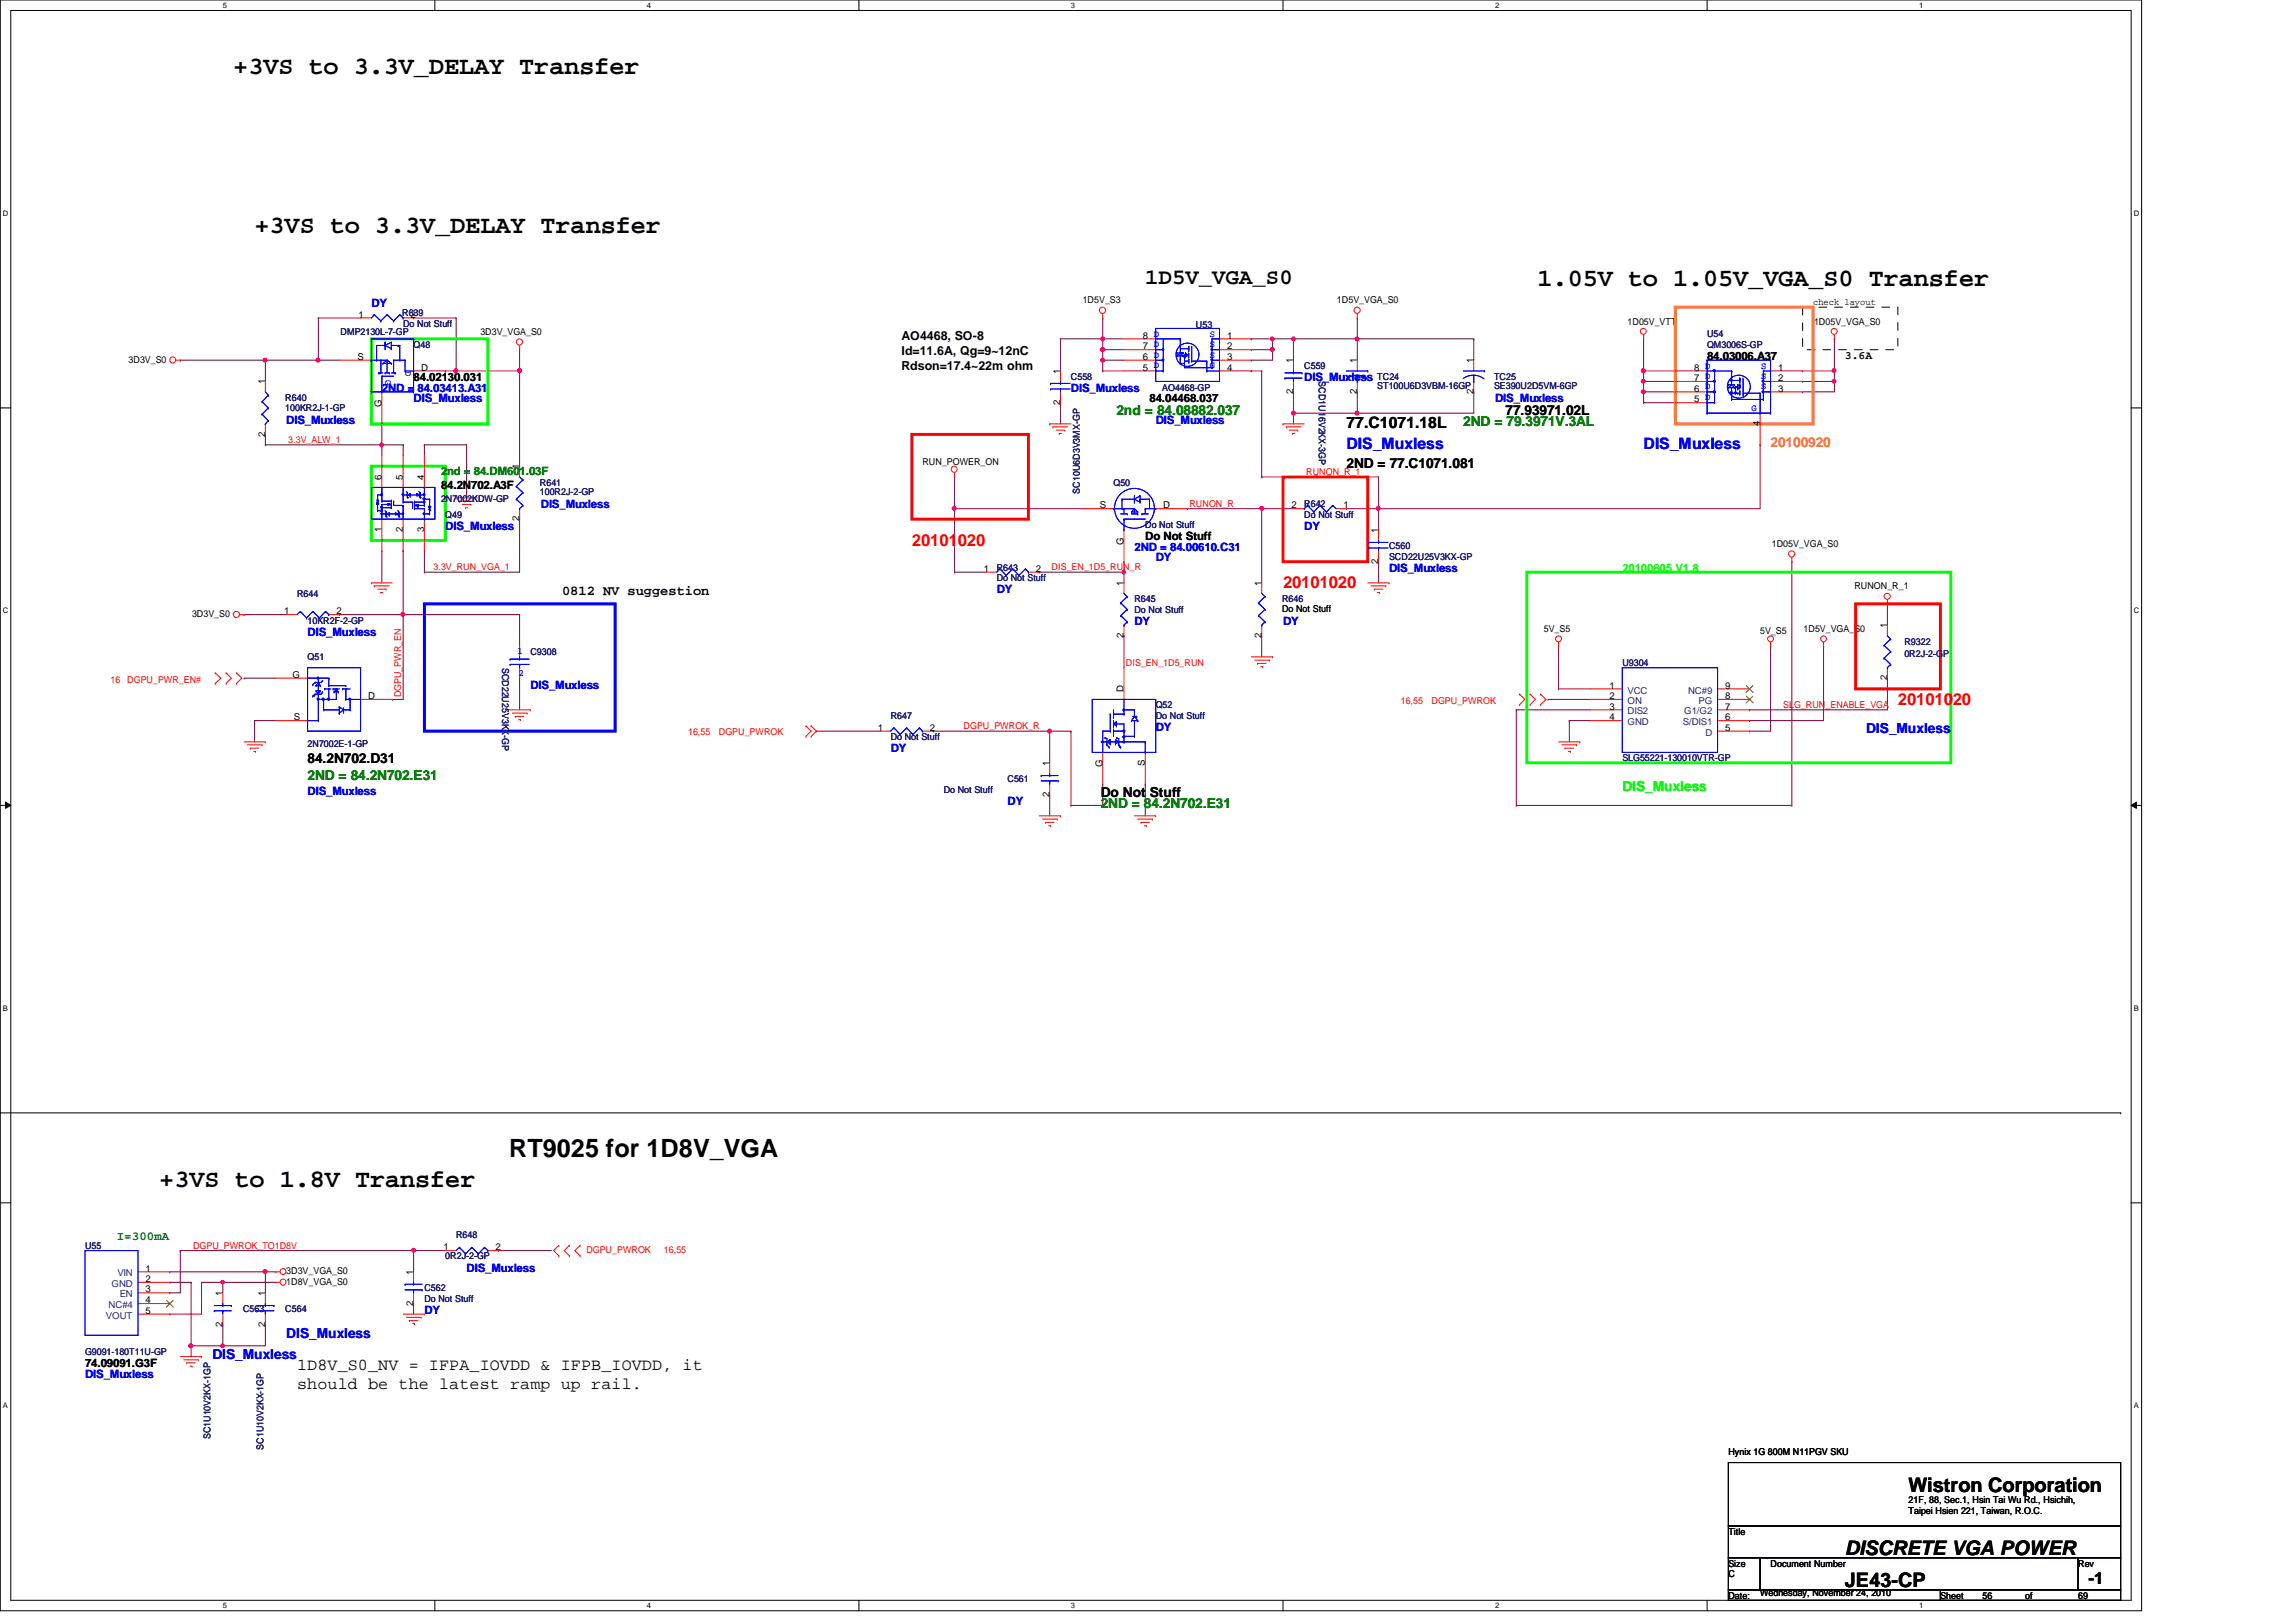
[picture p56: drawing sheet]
<svg xmlns="http://www.w3.org/2000/svg" width="297mm" height="210mm" viewBox="0 0 297 210" stroke-linecap="round" stroke-linejoin="round" font-family="sans-serif">
<defs><g id="words">
<g font-size="3.3">
<text x="30.2" y="9.6">+3VS to 3.3V_DELAY Transfer</text>
<text x="32.9" y="30.1">+3VS to 3.3V_DELAY Transfer</text>
<text x="198.9" y="37">1.05V to 1.05V_VGA_S0 Transfer</text>
<text x="65.9" y="149.7">RT9025 for 1D8V_VGA</text>
<text x="20.6" y="153.6">+3VS to 1.8V Transfer</text>
</g>
<text font-size="2.9" x="148.2" y="36.7">1D5V_VGA_S0</text>
<g font-size="2.6">
<text x="246.9" y="193">Wistron Corporation</text>
<text x="238.7" y="201.2">DISCRETE VGA POWER</text>
<text x="238.7" y="205.4">JE43-CP</text>
</g>
<g font-size="2.2" fill="#f00">
<text x="118" y="70.6">20101020</text>
<text x="166" y="76.1">20101020</text>
<text x="245.5" y="91.2">20101020</text>
</g>
<g font-size="2.2">
<text x="38.4" y="177.3">1D8V_S0_NV = IFPA_IOVDD &amp; IFPB_IOVDD, it</text>
<text x="38.4" y="179.7">should be the latest ramp up rail.</text>
<text x="270.2" y="205">-1</text>
</g>
<text font-size="2" x="174.2" y="55.4">77.C1071.18L</text>
<g font-size="2" fill="#00f">
<text x="174.2" y="58.1">DIS_Muxless</text>
<text x="212.6" y="58.1">DIS_Muxless</text>
</g>
<g font-size="1.8" fill="#008000">
<text x="144.4" y="53.8">2nd = 84.08882.037</text>
<text x="189.3" y="55.1">2ND = 79.3971V.3AL</text>
<text x="39.8" y="100.9">2ND = 84.2N702.E31</text>
<text x="142.4" y="104.5">2ND = 84.2N702.E31</text>
</g>
<g font-size="1.8">
<text x="194.8" y="53.8">77.93971.02L</text>
<text x="174.2" y="60.6">2ND = 77.C1071.081</text>
<text x="72.7" y="77">0812 NV suggestion</text>
<text x="39.8" y="98.8">84.2N702.D31</text>
<text x="142.4" y="103.1">Do Not Stuff</text>
</g>
<text font-size="1.8" fill="#ff8000" x="229.1" y="57.9">20100920</text>
<g font-size="1.8" fill="#00f">
<text x="41" y="87.2" transform="rotate(90 41 87.2)">.</text>
<text x="41" y="90" transform="rotate(90 41 90)">.</text>
<text x="41.7" y="90" transform="rotate(90 41.7 90)">.</text>
<text x="42.4" y="90" transform="rotate(90 42.4 90)">.</text>
<text x="45.1" y="90" transform="rotate(90 45.1 90)">.</text>
<text x="144.9" y="92">.</text>
<text x="144.9" y="94.8">.</text>
<text x="144.9" y="95.5">.</text>
<text x="241.4" y="94.9">DIS_Muxless</text>
<text x="142.1" y="96.1">.</text>
<text x="144.9" y="96.1">.</text>
<text x="37" y="173.1">DIS_Muxless</text>
<text x="27.5" y="175.8">DIS_Muxless</text>
</g>
<text font-size="1.8" fill="#0f0" x="209.9" y="102.3">DIS_Muxless</text>
<g font-size="1.6">
<text x="116.6" y="44">AO4468, SO-8</text>
<text x="116.6" y="46">Id=11.6A, Qg=9~12nC</text>
<text x="116.6" y="47.9">Rdson=17.4~22m ohm</text>
</g>
<text font-size="1.6" fill="#008000" x="15.1" y="160.4">I=300mA</text>
<g font-size="1.5" fill="#00f">
<text x="48" y="39.8">DY</text>
<text x="49.4" y="50.7">2ND = 84.03413.A31</text>
<text x="53.5" y="52.1">DIS_Muxless</text>
<text x="138.6" y="50.7">DIS_Muxless</text>
<text x="168.7" y="49.4">DIS_Muxless</text>
<text x="193.4" y="52.1">DIS_Muxless</text>
<text x="37" y="54.8">DIS_Muxless</text>
<text x="149.5" y="54.8">DIS_Muxless</text>
<text x="70" y="65.8">DIS_Muxless</text>
<text x="57.6" y="68.5">DIS_Muxless</text>
<text x="146.8" y="71.3">2ND = 84.00610.C31</text>
<text x="168.7" y="68.5">DY</text>
<text x="128.9" y="76.8">DY</text>
<text x="149.5" y="72.6">DY</text>
<text x="179.7" y="74">DIS_Muxless</text>
<text x="39.8" y="82.3">DIS_Muxless</text>
<text x="146.8" y="80.9">DY</text>
<text x="166" y="80.9">DY</text>
<text x="68.6" y="89.1">DIS_Muxless</text>
<text x="149.5" y="94.6">DY</text>
<text x="115.2" y="97.4">DY</text>
<text x="39.8" y="102.8">DIS_Muxless</text>
<text x="130.3" y="104.2">DY</text>
<text x="60.4" y="164.5">DIS_Muxless</text>
<text x="54.9" y="170.1">DY</text>
<text x="11" y="178.3">DIS_Muxless</text>
</g>
<g font-size="1.5">
<text x="220.8" y="46.6">84.03006.A37</text>
<text x="238.7" y="46.5">3.6A</text>
<text x="53.5" y="49.4">84.02130.031</text>
<text x="148.7" y="52.1">84.04468.037</text>
<text x="57.1" y="63.3">84.2N702.A3F</text>
<text x="148.2" y="69.9">Do Not Stuff</text>
<text x="11" y="176.9">74.09091.G3F</text>
</g>
<text font-size="1.5" fill="#008000" x="57.1" y="61.4">2nd = 84.DM601.03F</text>
<text font-size="1.5" fill="#0f0" x="209.9" y="74">20100805 V1.8</text>
<g font-size="1.2">
<text x="46.4" y="41.1">1</text>
<text x="53.1" y="41.1">2</text>
<text x="140.1" y="39.2">1D5V_S3</text>
<text x="173" y="39.2">1D5V_VGA_S0</text>
<text x="210.6" y="42">1D05V_VTT</text>
<text x="234.6" y="39.4">check layout</text>
<text x="234.7" y="42">1D05V_VGA_S0</text>
<text x="16.6" y="46.9">3D3V_S0</text>
<text x="46.3" y="46.6">S</text>
<text x="54.5" y="48">D</text>
<text x="62.1" y="43.4">3D3V_VGA_S0</text>
<text x="147.9" y="48">5</text>
<text x="147.9" y="46.6">6 D</text>
<text x="147.9" y="45.2">7</text>
<text x="147.9" y="43.8">8 D</text>
<text x="158.7" y="43.8">1</text>
<text x="158.7" y="45.2">2</text>
<text x="158.7" y="46.6">3</text>
<text x="158.7" y="48">4</text>
<text x="167.3" y="47" transform="rotate(-90 167.3 47)">1</text>
<text x="175.6" y="47" transform="rotate(-90 175.6 47)">1</text>
<text x="190.6" y="47" transform="rotate(-90 190.6 47)">1</text>
<text x="219.2" y="48">8 D</text>
<text x="230" y="48">1</text>
<text x="34.3" y="49.7" transform="rotate(-90 34.3 49.7)">1</text>
<text x="49.4" y="52.7" transform="rotate(-90 49.4 52.7)">G</text>
<text x="137.2" y="52.4" transform="rotate(-90 137.2 52.4)">2</text>
<text x="137.2" y="48.4" transform="rotate(-90 137.2 48.4)">1</text>
<text x="167.3" y="51" transform="rotate(-90 167.3 51)">2</text>
<text x="175.6" y="51" transform="rotate(-90 175.6 51)">2</text>
<text x="190.6" y="51" transform="rotate(-90 190.6 51)">2</text>
<text x="219.2" y="52.1">5</text>
<text x="219.2" y="50.7">6 D</text>
<text x="219.2" y="49.3">7 D</text>
<text x="230" y="49.3">2</text>
<text x="230" y="50.7">3</text>
<text x="34.3" y="56.5" transform="rotate(-90 34.3 56.5)">2</text>
<text x="227.7" y="55.1" transform="rotate(-90 227.7 55.1)">4</text>
<text x="49.4" y="62.1" transform="rotate(-90 49.4 62.1)">6</text>
<text x="52.1" y="62.1" transform="rotate(-90 52.1 62.1)">5</text>
<text x="54.9" y="62.1" transform="rotate(-90 54.9 62.1)">4</text>
<text x="67.2" y="60.7" transform="rotate(-90 67.2 60.7)">1</text>
<text x="119.3" y="60.1">RUN_POWER_ON</text>
<text x="142.3" y="65.8">S</text>
<text x="150.5" y="65.8">D</text>
<text x="167.1" y="65.8">2</text>
<text x="173.8" y="65.8">1</text>
<text x="49.4" y="68.8" transform="rotate(-90 49.4 68.8)">1</text>
<text x="52.1" y="68.8" transform="rotate(-90 52.1 68.8)">2</text>
<text x="54.9" y="68.8" transform="rotate(-90 54.9 68.8)">3</text>
<text x="67.2" y="67.5" transform="rotate(-90 67.2 67.5)">2</text>
<text x="145.4" y="70.5" transform="rotate(-90 145.4 70.5)">G</text>
<text x="178.3" y="69" transform="rotate(-90 178.3 69)">1</text>
<text x="229.2" y="70.8">1D05V_VGA_S0</text>
<text x="127.3" y="74">1</text>
<text x="134" y="74">2</text>
<text x="145.4" y="75.8" transform="rotate(-90 145.4 75.8)">1</text>
<text x="163.2" y="75.8" transform="rotate(-90 163.2 75.8)">1</text>
<text x="178.3" y="72.9" transform="rotate(-90 178.3 72.9)">2</text>
<text x="239.9" y="76.3">RUNON_R_1</text>
<text x="24.8" y="79.8">3D3V_S0</text>
<text x="36.8" y="79.5">1</text>
<text x="43.5" y="79.5">2</text>
<text x="145.4" y="82.5" transform="rotate(-90 145.4 82.5)">2</text>
<text x="163.2" y="82.5" transform="rotate(-90 163.2 82.5)">2</text>
<text x="165.9" y="79.2">Do Not Stuff</text>
<text x="199.7" y="81.8">5V_S5</text>
<text x="227.7" y="82">5V_S5</text>
<text x="233.3" y="81.8">1D5V_VGA_S0</text>
<text x="244.1" y="81.3" transform="rotate(-90 244.1 81.3)">1</text>
<text x="37.8" y="87.7">G</text>
<text x="145.4" y="89.5" transform="rotate(-90 145.4 89.5)">D</text>
<text x="208.2" y="89.1">1</text>
<text x="223.2" y="89.1">9</text>
<text x="244.1" y="88.1" transform="rotate(-90 244.1 88.1)">2</text>
<text x="38" y="93.2">S</text>
<text x="47.6" y="90.5">D</text>
<text x="113.6" y="94.6">1</text>
<text x="120.3" y="94.6">2</text>
<text x="208.2" y="90.5">2</text>
<text x="208.2" y="91.8">3</text>
<text x="208.2" y="93.2">4</text>
<text x="223.2" y="94.6">5</text>
<text x="223.2" y="93.2">6</text>
<text x="223.2" y="91.8">7</text>
<text x="223.2" y="90.5">8</text>
<text x="135.8" y="99.1" transform="rotate(-90 135.8 99.1)">1</text>
<text x="142.6" y="99.3" transform="rotate(-90 142.6 99.3)">G</text>
<text x="148.1" y="99.2" transform="rotate(-90 148.1 99.2)">S</text>
<text x="135.8" y="103.1" transform="rotate(-90 135.8 103.1)">2</text>
<text x="57.4" y="161.8">1</text>
<text x="64.1" y="161.8">2</text>
<text x="18.8" y="164.5">1</text>
<text x="18.8" y="165.9">2</text>
<text x="18.8" y="167.3">3</text>
<text x="28.8" y="167.7" transform="rotate(-90 28.8 167.7)">1</text>
<text x="34.3" y="167.7" transform="rotate(-90 34.3 167.7)">1</text>
<text x="37" y="166.3">1D8V_VGA_S0</text>
<text x="37" y="164.9">3D3V_VGA_S0</text>
<text x="53.5" y="165" transform="rotate(-90 53.5 165)">1</text>
<text x="18.8" y="168.7">4</text>
<text x="18.8" y="170">5</text>
<text x="28.8" y="171.7" transform="rotate(-90 28.8 171.7)">2</text>
<text x="34.3" y="171.7" transform="rotate(-90 34.3 171.7)">2</text>
<text x="53.5" y="169" transform="rotate(-90 53.5 169)">2</text>
<text x="223.6" y="188.3">Hynix 1G 800M N11PGV SKU</text>
<text x="246.9" y="194.5">21F, 88, Sec.1, Hsin Tai Wu Rd., Hsichih,</text>
<text x="246.9" y="196">Taipei Hsien 221, Taiwan, R.O.C.</text>
<text x="223.6" y="198.6">Title</text>
<text x="223.6" y="202.7">Size</text>
<text x="229.1" y="202.7">Document Number</text>
<text x="268.9" y="202.7">Rev</text>
<text x="223.6" y="206.9">Date:</text>
<text x="223.6" y="204.1">C</text>
<text x="227.7" y="206.6">Wednesday, November 24, 2010</text>
<text x="251" y="206.9">Sheet</text>
<text x="256.5" y="206.9">56</text>
<text x="262" y="206.9">of</text>
<text x="268.9" y="206.9">69</text>
</g>
<g font-size="1.2" fill="#000080">
<text x="52" y="40.9">R639</text>
<text x="44.1" y="43.4">DMP2130L-7-GP</text>
<text x="52.2" y="42.3">Do Not Stuff</text>
<text x="53.5" y="45">Q48</text>
<text x="154.7" y="42.4">U53</text>
<text x="168.7" y="47.8">C559</text>
<text x="220.8" y="43.6">U54</text>
<text x="220.8" y="45">QM3006S-GP</text>
<text x="36.9" y="51.9">R640</text>
<text x="36.9" y="53.1">100KR2J-1-GP</text>
<text x="138.6" y="49.1">C558</text>
<text x="150.4" y="50.6">AO4468-GP</text>
<text x="170.6" y="49.4" transform="rotate(90 170.6 49.4)">SCD1U16V2KX-3GP</text>
<text x="178.2" y="49.1">TC24</text>
<text x="178.2" y="50.4">ST100U6D3VBM-16GP</text>
<text x="193.3" y="49.1">TC25</text>
<text x="193.3" y="50.4">SE390U2D5VM-6GP</text>
<text x="57.1" y="65">2N7002KDW-GP</text>
<text x="69.8" y="62.9">R641</text>
<text x="69.8" y="64.1">100R2J-2-GP</text>
<text x="139.7" y="63.9" transform="rotate(-90 139.7 63.9)">SC10U6D3V3MX-GP</text>
<text x="144.1" y="62.9">Q50</text>
<text x="168.7" y="65.6">R642</text>
<text x="57.6" y="67">Q49</text>
<text x="148.2" y="68.3">Do Not Stuff</text>
<text x="168.7" y="67">Do Not Stuff</text>
<text x="179.7" y="71.1">C560</text>
<text x="38.4" y="77.3">R644</text>
<text x="128.9" y="73.8">R643</text>
<text x="128.9" y="75.2">Do Not Stuff</text>
<text x="146.8" y="77.9">R645</text>
<text x="165.9" y="77.9">R646</text>
<text x="179.7" y="72.4">SCD22U25V3KX-GP</text>
<text x="39.8" y="80.7">10KR2F-2-GP</text>
<text x="146.8" y="79.3">Do Not Stuff</text>
<text x="246.4" y="83.4">R9322</text>
<text x="39.8" y="85.5">Q51</text>
<text x="65" y="86.4" transform="rotate(90 65 86.4)">SCD22U25V3KX-GP</text>
<text x="68.6" y="84.8">C9308</text>
<text x="209.9" y="86.1">U9304</text>
<text x="246.4" y="85">0R2J-2-GP</text>
<text x="115.2" y="93">R647</text>
<text x="115.2" y="95.8">Do Not Stuff</text>
<text x="149.5" y="91.7">Q52</text>
<text x="149.5" y="93">Do Not Stuff</text>
<text x="39.8" y="96.6">2N7002E-1-GP</text>
<text x="130.3" y="101.3">C561</text>
<text x="209.9" y="98.5">SLG55221-130010VTR-GP</text>
<text x="122.1" y="102.6">Do Not Stuff</text>
<text x="11" y="161.6">U55</text>
<text x="59" y="160.2">R648</text>
<text x="54.9" y="167.1">C562</text>
<text x="57.6" y="163">0R2J-2-GP</text>
<text x="31.5" y="169.8">C563</text>
<text x="36.9" y="169.8">C564</text>
<text x="54.9" y="168.4">Do Not Stuff</text>
<text x="11" y="175.3">G9091-180T11U-GP</text>
<text x="27.2" y="186.3" transform="rotate(-90 27.2 186.3)">SC1U10V2KX-1GP</text>
<text x="34.1" y="187.6" transform="rotate(-90 34.1 187.6)">SC1U10V2KX-1GP</text>
</g>
<g font-size="1.2" fill="#00f">
<text x="149.3" y="47.6">D</text>
<text x="149.3" y="44.9">D</text>
<text x="149.3" y="46.3">D</text>
<text x="149.3" y="43.6">D</text>
<text x="156.5" y="43.6">S</text>
<text x="156.5" y="44.9">S</text>
<text x="156.5" y="46.3">S</text>
<text x="156.5" y="47.6">G</text>
<text x="220.6" y="47.8">D</text>
<text x="227.8" y="47.8">S</text>
<text x="49.9" y="49.2" transform="rotate(90 49.9 49.2)">G</text>
<text x="52.4" y="48" transform="rotate(90 52.4 48)">D</text>
<text x="220.6" y="51.7">D</text>
<text x="220.6" y="50.4">D</text>
<text x="220.6" y="49">D</text>
<text x="226.6" y="53.1">G</text>
<text x="227.8" y="49">S</text>
<text x="227.8" y="50.4">S</text>
<text x="67" y="84.7">1</text>
<text x="67.1" y="87.5">2</text>
</g>
<g font-size="1.2" fill="#f00">
<text x="37.3" y="57.3">3.3V_ALW_1</text>
<text x="153.9" y="65.6">RUNON_R</text>
<text x="169" y="61.5">RUNON_R_1</text>
<text x="56.1" y="73.8">3.3V_RUN_VGA_1</text>
<text x="136.1" y="73.8">DIS_EN_1D5_RUN_R</text>
<text x="14.3" y="88.3">16</text>
<text x="16.5" y="88.3">DGPU_PWR_EN#</text>
<text x="145.7" y="86.1">DIS_EN_1D5_RUN</text>
<text x="51.9" y="90.3" transform="rotate(-90 51.9 90.3)">DGPU_PWR_EN</text>
<text x="89" y="95.1">16,55</text>
<text x="93" y="95.1">DGPU_PWROK</text>
<text x="124.7" y="94.4">DGPU_PWROK_R</text>
<text x="181.2" y="91.1">16,55</text>
<text x="185.2" y="91.1">DGPU_PWROK</text>
<text x="230.7" y="91.6">SLG_RUN_ENABLE_VGA</text>
<text x="25" y="161.6">DGPU_PWROK_TO1D8V</text>
<text x="75.9" y="162.1">DGPU_PWROK</text>
<text x="85.9" y="162.1">16,55</text>
</g>
<g font-size="1.2" fill="#004080">
<text x="210.6" y="89.7">VCC</text>
<text x="218.4" y="89.7">NC#9</text>
<text x="210.6" y="91.1">ON</text>
<text x="210.6" y="92.5">DIS2</text>
<text x="210.6" y="93.9">GND</text>
<text x="217.7" y="93.9">S/DIS1</text>
<text x="217.9" y="92.5">G1/G2</text>
<text x="219.7" y="91.1">PG</text>
<text x="220.6" y="95.2">D</text>
<text x="14.4" y="166.5">GND</text>
<text x="15.2" y="165.2">VIN</text>
<text x="15.5" y="167.9">EN</text>
<text x="13.7" y="170.6">VOUT</text>
<text x="14.1" y="169.3">NC#4</text>
</g>
<g font-size="1">
<text x="28.8" y="1">5</text>
<text x="83.7" y="1">4</text>
<text x="138.6" y="1">3</text>
<text x="193.4" y="1">2</text>
<text x="248.3" y="1">1</text>
<text x=".4" y="27.9">D</text>
<text x="276.1" y="27.9">D</text>
<text x=".4" y="79.4">C</text>
<text x="276.1" y="79.4">C</text>
<text x=".4" y="130.8">B</text>
<text x="276.1" y="130.8">B</text>
<text x=".4" y="182.2">A</text>
<text x="276.1" y="182.2">A</text>
<text x="28.8" y="208.1">5</text>
<text x="83.7" y="208.1">4</text>
<text x="138.6" y="208.1">3</text>
<text x="193.4" y="208.1">2</text>
<text x="248.3" y="208.1">1</text>
</g>
</g></defs>
<path d="M0 0h277.1v208.4h-277.1zM1.4 1.4h274.3v205.7h-274.3z" fill="none" stroke="#000" stroke-width=".13"/>
<g fill="#fff">
<path d="M28.8 .1h.6v1.1h-.6z"/>
<path d="M28.8 207.2h.6v1.1h-.6z"/>
</g>
<path d="M56.3 0v1.4M56.3 207.1v1.3" fill="none" stroke="#000" stroke-width=".13"/>
<g fill="#fff">
<path d="M83.7 .1h.5v1.1h-.5z"/>
<path d="M83.7 207.2h.5v1.1h-.5z"/>
</g>
<path d="M111.1 0v1.4M111.1 207.1v1.3" fill="none" stroke="#000" stroke-width=".13"/>
<g fill="#fff">
<path d="M138.6 .1h.5v1.1h-.5z"/>
<path d="M138.6 207.2h.5v1.1h-.5z"/>
</g>
<path d="M166 0v1.4M166 207.1v1.3" fill="none" stroke="#000" stroke-width=".13"/>
<g fill="#fff">
<path d="M193.4 .1h.6v1.1h-.6z"/>
<path d="M193.4 207.2h.6v1.1h-.6z"/>
</g>
<path d="M220.8 0v1.4M220.8 207.1v1.3" fill="none" stroke="#000" stroke-width=".13"/>
<g fill="#fff">
<path d="M248.3 .1h.5v1.1h-.5z"/>
<path d="M248.3 207.2h.5v1.1h-.5z"/>
<path d="M.4 27.1h.7v1.1h-.7z"/>
<path d="M276.1 27.1h.7v1.1h-.7z"/>
<path d="M.4 78.5h.7v1.1h-.7z"/>
<path d="M276.1 78.5h.7v1.1h-.7z"/>
</g>
<path d="M0 52.8h1.4M275.7 52.8h1.4" fill="none" stroke="#000" stroke-width=".13"/>
<g fill="#fff">
<path d="M.4 129.9h.6v1.1h-.6z"/>
<path d="M276.1 129.9h.6v1.1h-.6z"/>
</g>
<path d="M0 104.2h1.4M.7 103.8l.7 .4-.7 .4zM275.7 104.2l.7-.4v.8zM275.7 104.2h1.4" fill="none" stroke="#000" stroke-width=".13"/>
<path d="M.7 103.8l.7 .4-.7 .4zM275.7 104.2l.7-.4v.8z" fill="#000"/>
<g fill="#fff">
<path d="M.4 181.4h.6v1.1h-.6z"/>
<path d="M276.1 181.4h.6v1.1h-.6z"/>
</g>
<path d="M0 155.7h1.4M275.7 155.7h1.4" fill="none" stroke="#000" stroke-width=".13"/>
<path d="M212.6 49.4h.1M212.6 49.4v1.3M123.5 61.7h.1M123.5 61.7v4.1M31.6 87.8h.1M31.6 87.8h4.1M50.8 90.5h.1M50.8 90.5h1.4M120.7 94.6h.1M120.7 94.6h15.1" fill="none" stroke="#800040" stroke-width=".13"/>
<circle cx="212.6" cy="49.3" r=".25" fill="#f0f"/>
<circle cx="212.6" cy="49.3" r=".25" fill="none" stroke="#f0f" stroke-width=".13"/>
<path d="M212.6 50.7h.1M212.6 50.7h4.1M227.7 57.6h.1M227.7 57.6v8.2" fill="none" stroke="#800040" stroke-width=".13"/>
<circle cx="212.6" cy="50.7" r=".26" fill="#f0f"/>
<circle cx="212.6" cy="50.7" r=".26" fill="none" stroke="#f0f" stroke-width=".13"/>
<path d="M212.6 43.9h.1M212.6 52.1h.1M212.6 48h.1M212.6 43.9v5.5M212.6 52.1h4.1M212.6 48h4.1" fill="none" stroke="#800040" stroke-width=".13"/>
<circle cx="212.6" cy="48" r=".26" fill="#f0f"/>
<circle cx="212.6" cy="48" r=".26" fill="none" stroke="#f0f" stroke-width=".13"/>
<path d="M237.3 48h.1M237.3 48v1.4" fill="none" stroke="#800040" stroke-width=".13"/>
<circle cx="237.3" cy="48" r=".26" fill="#f0f"/>
<circle cx="237.3" cy="48" r=".26" fill="none" stroke="#f0f" stroke-width=".13"/>
<path d="M212.6 49.4h.1M212.6 50.7h.1M212.6 49.4h4.1M212.6 50.7v1.4M233.2 48h.1M233.2 49.4h.1M233.2 49.4h4.1M237.3 43.9h.1M237.3 43.9v4.1h-4.1M178.3 65.8h.1M178.3 65.8h49.4" fill="none" stroke="#800040" stroke-width=".13"/>
<circle cx="237.3" cy="49.3" r=".25" fill="#f0f"/>
<circle cx="237.3" cy="49.3" r=".25" fill="none" stroke="#f0f" stroke-width=".13"/>
<g fill="none" stroke="#800040" stroke-width=".13">
<path d="M34.3 46.6h.1M41.2 41.1h.1M41.2 41.1h5.4M41.2 41.1v5.5h-6.9M53.5 41.1h.1M53.5 41.1h5.5M57.6 48h.1M59 41.1h.1M59 41.1v6.9h-1.4M67.2 45.3h.1M67.2 45.3v2.7M163.2 48h.1"/>
<path d="M163.2 48v13.7M167.3 43.9h.1M167.3 43.9h8.3M175.6 43.9h.1M175.6 43.9v2.7M233.2 50.7h.1M237.3 49.4h.1M237.3 49.4v1.3h-4.1M31.6 79.5h.1M31.6 79.5h5.4M43.9 79.5h.1M52.2 71.3h.1"/>
<path d="M52.2 71.3v8.2h-8.3M163.2 61.7h.1M163.2 61.7h15.1M178.3 61.7h.1M178.3 72.7h.1M178.3 61.7v4.1M178.3 72.7v2.7M32.9 93.3h.1M32.9 93.3h2.8M32.9 93.3v2.7M105.6 94.6h.1M105.6 94.6h8.3"/>
<path d="M135.8 94.6h.1M135.8 94.6v4.1M135.8 102.9h.1M135.8 102.9v2.7M142.7 101.5h.1M142.7 101.5v2.7"/>
</g>
<circle cx="175.6" cy="43.9" r=".26" fill="#f0f"/>
<circle cx="175.6" cy="43.9" r=".26" fill="none" stroke="#f0f" stroke-width=".13"/>
<path d="M153.6 65.8h.1M153.6 65.8h9.6" fill="none" stroke="#800040" stroke-width=".13"/>
<circle cx="163.2" cy="65.8" r=".26" fill="#f0f"/>
<circle cx="163.2" cy="65.8" r=".26" fill="none" stroke="#f0f" stroke-width=".13"/>
<path d="M161.9 48h.1M161.9 48h1.3M164.6 43.9h.1M164.6 43.9v1.4M164.6 43.9h2.7M163.2 65.8h.1M163.2 65.8v9.6M163.2 82.3h.1M163.2 82.3v2.7" fill="none" stroke="#800040" stroke-width=".13"/>
<circle cx="164.6" cy="43.9" r=".26" fill="#f0f"/>
<circle cx="164.6" cy="43.9" r=".26" fill="none" stroke="#f0f" stroke-width=".13"/>
<path d="M161.9 43.9h.1M161.9 46.6h.1M161.9 45.3h.1M161.9 43.9h2.7M161.9 45.3h2.7M164.6 45.3h.1M164.6 45.3v1.3h-2.7" fill="none" stroke="#800040" stroke-width=".13"/>
<circle cx="164.6" cy="45.2" r=".26" fill="#f0f"/>
<circle cx="164.6" cy="45.2" r=".26" fill="none" stroke="#f0f" stroke-width=".13"/>
<path d="M167.3 43.9h.1M167.3 43.9v2.7" fill="none" stroke="#800040" stroke-width=".13"/>
<circle cx="167.3" cy="43.9" r=".26" fill="#f0f"/>
<circle cx="167.3" cy="43.9" r=".26" fill="none" stroke="#f0f" stroke-width=".13"/>
<path d="M167.3 53.5h.1M167.3 53.5v1.4" fill="none" stroke="#800040" stroke-width=".13"/>
<circle cx="167.3" cy="53.5" r=".26" fill="#f0f"/>
<circle cx="167.3" cy="53.5" r=".26" fill="none" stroke="#f0f" stroke-width=".13"/>
<path d="M137.2 43.9h.1M142.7 41.1h.1M142.7 45.3h.1M142.7 41.1v2.8h-5.5M142.7 45.3v1.3" fill="none" stroke="#800040" stroke-width=".13"/>
<circle cx="142.7" cy="45.2" r=".26" fill="#f0f"/>
<circle cx="142.7" cy="45.2" r=".26" fill="none" stroke="#f0f" stroke-width=".13"/>
<path d="M142.7 43.9h.1M142.7 43.9h2.7" fill="none" stroke="#800040" stroke-width=".13"/>
<circle cx="142.7" cy="43.9" r=".26" fill="#f0f"/>
<circle cx="142.7" cy="43.9" r=".26" fill="none" stroke="#f0f" stroke-width=".13"/>
<path d="M142.7 43.9h.1M142.7 43.9v1.4" fill="none" stroke="#800040" stroke-width=".13"/>
<circle cx="142.7" cy="45.2" r=".26" fill="#f0f"/>
<circle cx="142.7" cy="45.2" r=".26" fill="none" stroke="#f0f" stroke-width=".13"/>
<path d="M142.7 48h.1M142.7 45.3h.1M142.7 46.6h.1M142.7 48h2.7M142.7 45.3h2.7M142.7 46.6v1.4M142.7 46.6h2.7" fill="none" stroke="#800040" stroke-width=".13"/>
<circle cx="142.7" cy="46.6" r=".26" fill="#f0f"/>
<circle cx="142.7" cy="46.6" r=".26" fill="none" stroke="#f0f" stroke-width=".13"/>
<path d="M137.2 43.9h.1M137.2 52.1h.1M137.2 43.9v4.1M137.2 52.1v2.8M123.5 74h.1M123.5 65.8h.1M123.5 74h4.1M123.5 65.8v8.2M123.5 65.8h16.4M145.4 74h.1M145.4 72.7h.1M145.4 72.7v2.7" fill="none" stroke="#800040" stroke-width=".13"/>
<circle cx="123.4" cy="65.8" r=".26" fill="#f0f"/>
<circle cx="123.4" cy="65.8" r=".26" fill="none" stroke="#f0f" stroke-width=".13"/>
<path d="M134.4 74h.1M134.4 74h11" fill="none" stroke="#800040" stroke-width=".13"/>
<path d="M145.2 73.9l.2-.1 .2 .1-.1 .3-.1 .1-.2-.1z" fill-rule="evenodd" fill="#f0f"/>
<path d="M145.2 73.9l.2-.1 .2 .1-.1 .3-.1 .1-.2-.1z" fill="none" stroke="#f0f" stroke-width=".13"/>
<path d="M135.8 94.6h.1M135.8 94.6h2.8" fill="none" stroke="#800040" stroke-width=".13"/>
<circle cx="135.8" cy="94.6" r=".26" fill="#f0f"/>
<circle cx="135.8" cy="94.6" r=".26" fill="none" stroke="#f0f" stroke-width=".13"/>
<path d="M175.6 50.7h.1M175.6 53.5h.1M175.6 50.7v2.8M175.6 53.5h15.1M145.4 82.3h.1M145.4 82.3v4.1M148.2 101.5h.1M148.2 101.5v4.1" fill="none" stroke="#800040" stroke-width=".13"/>
<circle cx="175.6" cy="53.5" r=".26" fill="#f0f"/>
<circle cx="175.6" cy="53.5" r=".26" fill="none" stroke="#f0f" stroke-width=".13"/>
<g fill="none" stroke="#800040" stroke-width=".13">
<path d="M60.4 57.6h.1M60.4 57.6v6.8M167.3 50.7h.1M167.3 50.7v2.8M175.6 41.1h.1M175.6 41.1v2.8M54.9 74h.1M54.9 74h12.3M174.2 65.8h.1M174.2 65.8h4.1M178.3 65.8h.1M178.3 65.8v2.8"/>
<path d="M138.6 94.6h.1M138.6 94.6v9.6M138.6 104.2h.1M138.6 104.2h4.1"/>
</g>
<circle cx="178.3" cy="65.8" r=".26" fill="#f0f"/>
<circle cx="178.3" cy="65.8" r=".26" fill="none" stroke="#f0f" stroke-width=".13"/>
<path d="M49.4 57.6h.1M49.4 57.6h2.8M54.9 57.6h.1M54.9 57.6h5.5M67.2 48h.1M67.2 48v12.3M52.2 79.5h.1M52.2 79.5v11M54.9 71.3h.1M54.9 71.3v2.7M67.2 67.2h.1M67.2 67.2v6.8" fill="none" stroke="#800040" stroke-width=".13"/>
<circle cx="52.1" cy="79.5" r=".26" fill="#f0f"/>
<circle cx="52.1" cy="79.5" r=".26" fill="none" stroke="#f0f" stroke-width=".13"/>
<g fill="none" stroke="#800040" stroke-width=".13">
<path d="M41.2 46.6h.1M41.2 46.6h2.7M49.4 54.9h.1M49.4 54.9v2.7M167.3 53.5h.1M167.3 53.5h8.3M175.6 43.9h.1M175.6 43.9h15.1M190.7 43.9h.1M190.7 50.7h.1M190.7 43.9v2.7M190.7 50.7v2.8"/>
<path d="M49.4 71.3h.1M49.4 71.3v4.1"/>
</g>
<circle cx="41.1" cy="46.6" r=".26" fill="#f0f"/>
<circle cx="41.1" cy="46.6" r=".26" fill="none" stroke="#f0f" stroke-width=".13"/>
<path d="M34.3 56.2h.1M34.3 57.6h.1M34.3 56.2v1.4M34.3 57.6h15.1" fill="none" stroke="#800040" stroke-width=".13"/>
<path d="M49.2 57.4l.2-.1 .2 .1-.1 .3-.1 .1-.2-.1z" fill-rule="evenodd" fill="#f0f"/>
<path d="M49.2 57.4l.2-.1 .2 .1-.1 .3-.1 .1-.2-.1z" fill="none" stroke="#f0f" stroke-width=".13"/>
<path d="M34.3 46.6h.1M34.3 46.6v2.8" fill="none" stroke="#800040" stroke-width=".13"/>
<circle cx="34.3" cy="46.6" r=".26" fill="#f0f"/>
<circle cx="34.3" cy="46.6" r=".26" fill="none" stroke="#f0f" stroke-width=".13"/>
<path d="M49.4 57.6h.1M49.4 57.6v1.4M52.2 57.6h.1M52.2 57.6v1.4M54.9 57.6h.1M54.9 57.6v1.4M59 48h.1M59 48h8.2M163.2 65.8h.1M163.2 65.8h4.1" fill="none" stroke="#800040" stroke-width=".13"/>
<circle cx="67.2" cy="48" r=".26" fill="#f0f"/>
<circle cx="67.2" cy="48" r=".26" fill="none" stroke="#f0f" stroke-width=".13"/>
<circle cx="59" cy="48" r=".26" fill="#f0f"/>
<circle cx="59" cy="48" r=".26" fill="none" stroke="#f0f" stroke-width=".13"/>
<path d="M23.3 161.8h.1M23.3 161.8h34.3M26.1 165.9h.1M26.1 165.9h2.7M53.5 161.8h.1M53.5 161.8v2.8" fill="none" stroke="#800040" stroke-width=".13"/>
<circle cx="53.5" cy="161.8" r=".26" fill="#f0f"/>
<circle cx="53.5" cy="161.8" r=".26" fill="none" stroke="#f0f" stroke-width=".13"/>
<path d="M28.8 165.9h.1M28.8 165.9h6.9" fill="none" stroke="#800040" stroke-width=".13"/>
<path d="M28.6 165.8h.4v.1v.2l-.2 .1-.2-.1z" fill-rule="evenodd" fill="#f0f"/>
<path d="M28.6 165.8h.4v.1v.2l-.2 .1-.2-.1z" fill="none" stroke="#f0f" stroke-width=".13"/>
<path d="M26.1 165.9h.1M26.1 165.9v4.2M28.8 174.2h.1M34.3 171.4h.1M34.3 171.4v2.8h-5.5" fill="none" stroke="#800040" stroke-width=".13"/>
<path d="M28.6 174l.2-.1 .2 .1v.3l-.2 .1-.2-.1z" fill-rule="evenodd" fill="#f0f"/>
<path d="M28.6 174l.2-.1 .2 .1v.3l-.2 .1-.2-.1z" fill="none" stroke="#f0f" stroke-width=".13"/>
<path d="M22 165.9h.1M22 165.9h2.7M24.7 174.2h.1M24.7 174.2v1.4M28.8 171.4h.1M28.8 171.4v2.8h-4.1M34.3 164.6h.1M34.3 164.6h1.4" fill="none" stroke="#800040" stroke-width=".13"/>
<circle cx="24.7" cy="174.2" r=".26" fill="#f0f"/>
<circle cx="24.7" cy="174.2" r=".26" fill="none" stroke="#f0f" stroke-width=".13"/>
<path d="M24.7 165.9h.1M24.7 165.9v8.3M28.8 165.9h.1M28.8 165.9v1.4M34.3 164.6h.1M34.3 164.6v2.7" fill="none" stroke="#800040" stroke-width=".13"/>
<circle cx="34.3" cy="164.6" r=".26" fill="#f0f"/>
<circle cx="34.3" cy="164.6" r=".26" fill="none" stroke="#f0f" stroke-width=".13"/>
<g fill="none" stroke="#800040" stroke-width=".13">
<path d="M23.3 46.6h.1M23.3 46.6h11M52.2 79.5h.1M52.2 79.5h15M67.2 79.5h.1M67.2 79.5v4.2M231.8 72.7h.1M231.8 72.7v31.5M244.2 78.1h.1M244.2 78.1v2.8M67.2 87.8h.1M67.2 87.8v4.1"/>
<path d="M196.2 91.9h.1M196.2 91.9h9.6M196.2 91.9v12.3M200.3 90.5h.1M200.3 90.5h5.5M201.6 83.7h.1M201.6 89.2h.1M201.6 83.7v5.5M201.6 89.2h4.2M203 93.3h.1M203 93.3h2.8M203 93.3v2.7"/>
<path d="M226.4 93.3h.1M226.4 94.6h.1M226.4 91.9h.1M229.1 83.7h.1M229.1 83.7v10.9h-2.7M235.9 83.7h.1M235.9 83.7v9.6h-9.5M244.2 87.8h.1M244.2 87.8v4.1h-17.8M196.2 104.2h.1M196.2 104.2h35.6M231.8 104.2h.1"/>
<path d="M22 167.3h.1M22 164.6h.1M22 170.1h.1M22 164.6h12.3M22 170.1h4.1M23.3 161.8h.1M23.3 161.8v5.5h-1.3M53.5 168.7h.1M53.5 168.7v1.4M64.5 161.8h.1M64.5 161.8h6.8"/>
</g>
<g fill="none" stroke="#f00" stroke-width=".13">
<path d="M22.8 46.6h.5M23.3 46.6h.1M67.2 45.3h.1M67.2 44.7v.6M135.8 54.9h.1M135.8 54.9h2.8M136.2 55.2h.1M136.2 55.2h1.9M136.6 55.7h1.1M137 56.1h.1M137 56.1h.3M137.7 55.7h.1"/>
<path d="M142.7 41.1h.1M142.7 40.6v.5M166 54.9h.1M166 54.9h2.7M166.4 55.2h.1M166.4 55.2h1.9M166.8 55.7h1.1M167.2 56.1h.1M167.2 56.1h.3M167.9 55.7h.1M175.6 41.1h.1M175.6 40.6v.5"/>
<path d="M212.6 43.9h.1M212.6 43.3v.6M216.7 48h4.1M216.7 49.4h4.1M216.7 50.7h4.1M216.7 52.1h4.1M227.7 53.5v4.1M229.1 48h4.1M229.1 49.4h4.1M229.1 50.7h4.1M237.3 43.9h.1M237.3 43.3v.6"/>
<path d="M31 79.5h.6M31.6 79.5h.1M48 75.4h.1M48 75.4h2.8M48.4 75.8h.1M48.4 75.8h2M48.8 76.2h1.1M49.3 76.7h.1M49.3 76.7h.2M49.9 76.2h.1M59 64.4h.1M59 64.4h2.8"/>
<path d="M59.4 64.9h.1M59.4 64.9h1.9M59.8 65.3h1.1M60.2 65.7h.1M60.2 65.7h.3M60.9 65.3h.1M123.5 61.7h.1M123.5 61.2v.5M176.9 75.4h2.8M177.4 75.8h1.9M177.8 76.2h.1M177.8 76.2h1.1"/>
<path d="M178.2 76.7h.3M178.5 76.7h.1M179.3 75.8h.1M179.7 75.4h.1M231.8 72.7h.1M231.8 72.1v.6M244.2 78.1h.1M244.2 77.6v.5M27.9 88.4h.1M27.9 87.1h.1M27.9 87.1l.7 .7-.7 .6M29.2 87.1h.1"/>
<path d="M29.2 88.4h.1M29.2 87.1l.7 .7-.7 .6M30.6 88.4h.1M30.6 87.1h.1M30.6 87.1l.7 .7-.7 .6M31.6 96h2.7M32 96.4h1.9M32.4 96.8h.1M32.4 96.8h1.1M32.8 97.2h.3M33.1 97.2h.1M33.9 96.4h.1"/>
<path d="M34.3 96h.1M65.9 91.9h2.7M66.3 92.3h1.9M66.7 92.7h.1M66.7 92.7h1.1M67.1 93.1h.2M67.2 83.7v1.3M67.2 86.4v1.4M67.3 93.1h.1M68.2 92.3h.1M68.6 91.9h.1M104.3 95.3h.1"/>
<path d="M104.3 93.9h.1M104.3 93.9l.6 .7-.6 .7M104.9 93.9h.1M104.9 95.3h.1M104.9 93.9l.7 .7-.7 .7M135.8 98.7v1.4M161.9 85h2.7M162.3 85.4h1.9M162.7 85.9h.1M162.7 85.9h1.1M163.1 86.3h.3M163.4 86.3h.1"/>
<path d="M164.2 85.4h.1M164.6 85h.1M196.6 91.2h.1M196.6 89.8h.1M196.6 89.8l.7 .7-.7 .7M197.9 89.8h.1M197.9 91.2h.1M197.9 89.8l.7 .7-.7 .7M199.3 91.2h.1M199.3 89.8h.1M199.3 89.8l.7 .7-.7 .7M201.6 83.7h.1"/>
<path d="M201.6 96h2.8M201.6 83.1v.6M202.1 96.4h1.9M202.5 96.8h.1M202.5 96.8h1.1M202.9 97.2h.3M203.2 97.2h.1M204 96.4h.1M204.4 96h.1M205.8 91.9h4.1M205.8 89.2h4.1M205.8 90.5h4.1"/>
<path d="M205.8 93.3h4.1M222.2 91.9h4.2M222.2 89.2h4.2M222.2 90.5h4.2M222.2 93.3h4.2M222.2 94.6h4.2M229.1 83.7h.1M229.1 83.1v.6M235.9 83.7h.1M235.9 83.1v.6M134.4 105.6h2.8M134.9 106h1.9"/>
<path d="M135.3 106.4h.1M135.3 106.4h1.1M135.7 106.8h.2M135.8 101.5v1.4M135.9 106.8h.1M136.8 106h.1M137.2 105.6h.1M146.8 105.6h2.7M147.2 106h1.9M147.6 106.4h.1M147.6 106.4h1.1M148 106.8h.3"/>
<path d="M148.3 106.8h.1M149.1 106h.1M149.5 105.6h.1M23.3 175.6h2.8M23.7 176h2M24.2 176.4h.1M24.2 176.4h1.1M24.6 176.8h.2M24.8 176.8h.1M25.7 176h.1M26.1 175.6h.1M34.3 167.3v1.4"/>
<path d="M34.3 170.1v1.3M35.7 165.9h.1M35.7 164.6h.1M35.7 165.9h.5M35.7 164.6h.5M52.2 170.1h2.7M52.6 170.5h1.9M53 170.9h.1M53 170.9h1.1M53.4 171.3h.2M53.6 171.3h.1M54.5 170.5h.1"/>
<path d="M54.9 170.1h.1M72.3 161.2h.1M72.3 162.5h.1M72.3 161.2l-.7 .6 .7 .7M73.7 162.5h.1M73.7 161.2h.1M73.7 161.2l-.7 .6 .7 .7M75.1 161.2h.1M75.1 162.5h.1M75.1 161.2l-.7 .6 .7 .7"/>
<circle cx="22.3" cy="46.6" r=".39"/>
<circle cx="67.2" cy="44.3" r=".4"/>
<circle cx="142.6" cy="40.1" r=".4"/>
<circle cx="175.6" cy="40.1" r=".4"/>
<circle cx="212.6" cy="42.9" r=".38"/>
<circle cx="237.3" cy="42.9" r=".39"/>
<circle cx="30.6" cy="79.5" r=".4"/>
<circle cx="123.4" cy="60.7" r=".39"/>
<circle cx="231.8" cy="71.7" r=".4"/>
<circle cx="244.2" cy="77.2" r=".39"/>
<circle cx="201.6" cy="82.7" r=".38"/>
<circle cx="229.1" cy="82.7" r=".38"/>
<circle cx="235.9" cy="82.7" r=".38"/>
<circle cx="36.6" cy="165.9" r=".39"/>
<circle cx="36.6" cy="164.5" r=".38"/>
</g>
<path d="M0 144h274.4M274.4 144h.1M223.6 189.3h50.8v8.2h-50.8zM223.6 197.5h50.8v4.1h-50.8zM223.6 201.6h4.1v4.1h-4.1zM223.6 205.7h27.4v1.4h-27.4zM227.7 201.6h41.2v4.1h-41.2zM251 205.7h23.4v1.4h-23.4zM268.9 201.6h5.5v4.1h-5.5z" fill="none" stroke="#000" stroke-width=".13"/>
<path d="M48 43.9h15.1v11h-15.1zM48 60.3h9.6v9.6h-9.6zM197.5 74h54.9v24.7h-54.9z" fill="none" stroke="#0f0" stroke-width=".38"/>
<path d="M233.2 39.8h12.3v5.5h-12.3z" fill="none" stroke="#000" stroke-width=".13" stroke-dasharray="1 1 1 1 1 1 1 1"/>
<path d="M54.9 78.1h24.7v16.5h-24.7z" fill="none" stroke="#00f" stroke-width=".38"/>
<path d="M216.7 39.8h17.9v15.1h-17.9z" fill="none" stroke="#ff8000" stroke-width=".38"/>
<path d="M118 56.2h15.1v11h-15.1zM166 61.7h10.9v11h-10.9zM240.1 78.1h10.9v11.1h-10.9z" fill="none" stroke="#f00" stroke-width=".38"/>
<g fill="none" stroke="#00f" stroke-width=".13">
<path d="M220.8 52.1h.1M220.8 48h3.2M220.8 52.1h1M221.8 52.1h.1M221.8 48v4.1M223.6 49.8h.1M223.6 50.2h.1M223.6 49.8h.8M223.6 50.2h.8M224 49.8h.1M224 50.6h.1M224 50.9h.1"/>
<path d="M224 51.7h.1M224 48h.1M224 49.8l.4 .4M224 49.8l-.4 .4M224 48v1.8M224 50.2v1.5M224 50.9h1.1M224 51.7h4.1M224 49.2h1.1M224.4 49.8h.1M224.4 50.2h.1M224.5 50h.1"/>
<path d="M224.5 50.9h.1M224.5 50h.3M224.5 50v.9M224.7 50h.1M224.8 50.9h.1M224.8 49.8h.1M224.8 50.2h.1M224.8 50.3h.1M224.8 49.8l.3 .2M224.8 49.8v.5M225.1 50.9h.1M225.1 50.6h.1"/>
<path d="M225.1 49.8h.1M225.1 50h.1M225.1 49.2h.1M225.1 48.9h.1M225.1 49.5h.1M225.1 48.9v.6M225.1 49.8v.5M225.1 50.6v.5M225.1 50l-.3 .3M225.5 51.1h.1M225.5 50.9h2.2M225.5 48.9v2.2"/>
<path d="M227.7 50.9h.1M227.7 53.5h.1M227.7 50.9v2.6M228.1 51.7h.1M228.1 48h.1M228.1 49.4h.1M228.1 48v3.7M228.1 48h1M228.1 50.7h1M228.1 49.4h1M229.1 48h.1M229.1 50.7h.1"/>
<path d="M66 86h.1M66 85.3h.1M66 86h2.4M66 85.3h2.4M67.2 85.3h.1M67.2 86h.1M67.2 85v.3M67.2 86v.4M209.9 86.4h12.3v11h-12.3zM134.7 100.4h.1M134.7 100.4h2.2M134.7 101h2.2"/>
<path d="M135.8 100.4h.1M135.8 101h.1M135.8 100.1v.3M135.8 101v.5M136.9 101h.1M33.2 169.6h.1M33.2 169h2.2M33.2 169.6h2.2M34.3 169h.1M34.3 169.6h.1M34.3 168.7v.3M34.3 169.6v.5"/>
<path d="M35.4 169h.1"/>
<circle cx="225" cy="50" r="1.49"/>
</g>
<path d="M225.9 90.1l.9 .9M225.9 88.7l.9 .9M226.8 90.1l-.9 .9M226.8 88.7l-.9 .9" fill="none" stroke="#804000" stroke-width=".13"/>
<path d="M228 49.3h.2l-.1 .1z" fill-rule="evenodd" fill="#00f"/>
<path d="M228 49.3h.2l-.1 .1z" fill="none" stroke="#00f" stroke-width=".13"/>
<path d="M228 50.6h.2v.2h-.2z" fill-rule="evenodd" fill="#00f"/>
<path d="M228 50.6h.2v.2h-.2z" fill="none" stroke="#00f" stroke-width=".13"/>
<path d="M221.7 50.6h.2v.2h-.2z" fill-rule="evenodd" fill="#00f"/>
<path d="M221.7 50.6h.2v.2h-.2z" fill="none" stroke="#00f" stroke-width=".13"/>
<path d="M221.7 49.3h.2l-.1 .1z" fill-rule="evenodd" fill="#00f"/>
<path d="M220.8 49.4h.1M220.8 46.6h.1M220.8 53.5h.1M220.8 49.4h1M220.8 46.6h8.3M220.8 46.6v6.9M220.8 53.5h8.3M221.7 49.3h.2l-.1 .1zM229.1 53.5h.1M229.1 46.6h.1M229.1 46.6v6.9" fill="none" stroke="#00f" stroke-width=".13"/>
<path d="M224.4 50.7h.2v.2h-.2z" fill-rule="evenodd" fill="#00f"/>
<path d="M224.4 50.7h.2v.2h-.2z" fill="none" stroke="#00f" stroke-width=".13"/>
<path d="M223.9 50.7h.2v.2h-.2z" fill-rule="evenodd" fill="#00f"/>
<path d="M223.9 50.7h.2v.2h-.2z" fill="none" stroke="#00f" stroke-width=".13"/>
<path d="M223.9 49.1l.2 .1-.1 .1z" fill-rule="evenodd" fill="#00f"/>
<path d="M223.9 49.1l.2 .1-.1 .1z" fill="none" stroke="#00f" stroke-width=".13"/>
<path d="M221.7 47.9h.2v.1h-.2z" fill-rule="evenodd" fill="#00f"/>
<g fill="none" stroke="#00f" stroke-width=".13">
<path d="M220.8 50.7h.1M220.8 52.1h.1M220.8 50.7h1M220.8 48h3.2M220.8 52.1h1M221.7 47.9h.2v.1h-.2zM221.8 52.1h.1M221.8 48v4.1M223.6 49.8h.1M223.6 50.2h.1M223.6 49.8h.8M223.6 50.2h.8"/>
<path d="M224 49.8h.1M224 50.6h.1M224 50.9h.1M224 51.7h.1M224 48h.1M224 49.8l.4 .4M224 49.8l-.4 .4M224 48v1.8M224 50.2v1.5M224 50.9h1.1M224 51.7h4.1M224 49.2h1.1"/>
<path d="M224.4 49.8h.1M224.4 50.2h.1M224.5 50h.1M224.5 50.9h.1M224.5 50h.3M224.5 50v.9M224.7 50h.1M224.8 50.9h.1M224.8 49.8h.1M224.8 50.2h.1M224.8 50.3h.1M224.8 49.8l.3 .2"/>
<path d="M224.8 49.8v.5M225.1 50.9h.1M225.1 50.6h.1M225.1 49.8h.1M225.1 50h.1M225.1 49.2h.1M225.1 48.9h.1M225.1 49.5h.1M225.1 48.9v.6M225.1 49.8v.5M225.1 50.6v.5M225.1 50l-.3 .3"/>
<path d="M225.5 51.1h.1M225.5 50.9h2.2M225.5 48.9v2.2M227.7 50.9h.1M227.7 53.5h.1M227.7 50.9v2.6M228.1 51.7h.1M228.1 48h.1M228.1 49.4h.1M228.1 50.7h1M228.1 48v3.7M228.1 48h1"/>
<path d="M228.1 49.4h1M229.1 48h.1M229.1 50.7h.1"/>
<circle cx="225" cy="50" r="1.49"/>
</g>
<path d="M228 49.3h.2l-.1 .1z" fill-rule="evenodd" fill="#00f"/>
<path d="M228 49.3h.2l-.1 .1z" fill="none" stroke="#00f" stroke-width=".13"/>
<path d="M228 50.6h.2v.2h-.2z" fill-rule="evenodd" fill="#00f"/>
<path d="M228 50.6h.2v.2h-.2z" fill="none" stroke="#00f" stroke-width=".13"/>
<path d="M221.7 50.6h.2v.2h-.2z" fill-rule="evenodd" fill="#00f"/>
<path d="M221.7 50.6h.2v.2h-.2z" fill="none" stroke="#00f" stroke-width=".13"/>
<path d="M221.7 49.3h.2l-.1 .1z" fill-rule="evenodd" fill="#00f"/>
<path d="M220.8 49.4h.1M220.8 46.6h.1M220.8 53.5h.1M220.8 49.4h1M220.8 46.6h8.3M220.8 46.6v6.9M220.8 53.5h8.3M221.7 49.3h.2l-.1 .1zM229.1 53.5h.1M229.1 46.6h.1M229.1 46.6v6.9" fill="none" stroke="#00f" stroke-width=".13"/>
<path d="M224.4 50.7h.2v.2h-.2z" fill-rule="evenodd" fill="#00f"/>
<path d="M224.4 50.7h.2v.2h-.2z" fill="none" stroke="#00f" stroke-width=".13"/>
<path d="M223.9 50.7h.2v.2h-.2z" fill-rule="evenodd" fill="#00f"/>
<path d="M223.9 50.7h.2v.2h-.2z" fill="none" stroke="#00f" stroke-width=".13"/>
<path d="M223.9 49.1l.2 .1-.1 .1z" fill-rule="evenodd" fill="#00f"/>
<path d="M223.9 49.1l.2 .1-.1 .1z" fill="none" stroke="#00f" stroke-width=".13"/>
<path d="M221.7 47.9h.2v.1h-.2z" fill-rule="evenodd" fill="#00f"/>
<g fill="none" stroke="#00f" stroke-width=".13">
<path d="M33.9 52h.1M33.9 53.6h.1M33.9 52l.8 .8M33.9 53.6l.8 .8M34.3 54.9h.1M34.3 50.7l.4 .4M34.7 51.1h.1M34.7 52.8h.1M34.7 54.4h.1M34.7 51.1l-.8 .9M34.7 52.8l-.8 .8M34.7 54.4l-.4 .5"/>
<path d="M174.2 48h2.7M175.6 49.4h.1M175.6 48.6a1.92 1.92 0 0 1 1.3 .4M175.6 48.6a2.12 2.12 0 0 0-1.4 .4M175.6 48.6v.8M176.9 48h.1M220.8 50.7h.1M220.8 50.7h1M221.7 47.9h.2v.1h-.2zM48.7 65.2h.1M48.7 64.7h.3M48.7 65.2h.3"/>
<path d="M48.7 65.2l.1-.5 .2 .5M48.8 64.1h.1M48.8 66.1h.1M48.8 64.1h.6M48.8 64.1v2M49 64.7h.1M49 65.2h.1M49.4 64.9h.1M49.4 65.3h.1M49.4 63.1v1.8M49.4 65.3v1.9M49.4 64.9h1.2"/>
<path d="M49.4 65.7h1.2M49.4 66.5h2.1M49.4 65.3h1.2M49.8 66.1l.1 .2M49.9 66.8h.1M49.9 66.3h.1M49.9 66.5h.1M49.9 66.3v.5M49.9 66.5l.5 .1M49.9 66.8l.2 .1M50.2 65.2h.1M50.2 65.2v.2l.4-.1"/>
<path d="M50.2 65.2l.4 .1M50.4 66.6h.1M50.4 66.4h.1M50.4 66.4l-.5 .1M50.4 66.4v.2M50.6 64.9h.1M50.6 65.7h.1M50.6 65.3h.1M50.6 65.5h.1M50.6 65.2h.1M50.6 64.7h.1M50.6 64.7v.3"/>
<path d="M50.6 65.2v.2M50.6 65.5v.3M50.9 64.9h.1M50.9 64.9v.5h1.3M51.2 66.4h.1M51.2 66.4v.2l.4-.1M51.2 66.4l.4 .1M51.5 66.5h.1M51.5 66.1l.1 .2M51.6 66.8h.1M51.6 66.5h.1M51.6 66.3h.1"/>
<path d="M51.6 66.5h.6M51.6 66.3v.5M51.6 66.8l.1 .1M52.2 65.4h.1M52.2 65h.1M52.2 66.5h.1M52.2 64.1h2M52.2 63.1v1.9M52.2 65.4v1.8M52.2 65h1.2M52.6 63.6l.1 .2M52.7 64.3h.1"/>
<path d="M52.7 64.1h.1M52.7 63.8h.1M52.7 64.3l.1 .1M52.7 63.8v.5M52.7 64.1l.4 .1M53.1 64.2h.1M53.1 63.9h.1M53.1 63.9v.3M53.1 63.9l-.4 .2M53.4 65h.1M53.4 65.7h.1M53.4 65v.7"/>
<path d="M53.6 65h.1M53.6 65.8h.1M53.6 65.7h.1M53.6 65.3h.1M53.6 64.9h.1M53.6 65.4h1.3M53.6 65h1.3M53.6 65.8h1.3v1.4M53.6 65.4l.5 .1M53.6 64.9v.3M53.6 65.3v.2M53.6 65.7v.3"/>
<path d="M53.9 63.9h.1M53.9 63.9v.3l.5-.1M53.9 63.9l.5 .2M54.1 65.5h.1M54.1 65.3h.1M54.1 65.3v.2M54.1 65.3l-.5 .1M54.2 64.1h.1M54.2 63.6l.2 .2M54.4 64.1h.1M54.4 64.3h.1M54.4 63.8h.1"/>
<path d="M54.4 64.1h.5M54.4 63.8v.5M54.4 64.3l.1 .1M54.9 63.1h.1M54.9 65.4h.1M54.9 67.2h.1M54.9 64.6h.1M54.9 64.1h.1M54.9 63.1v2.3M54.9 66.5h.7M54.9 64.6h.7M55.5 65.5h.1"/>
<path d="M55.5 65.5l.1 .5 .1-.5M55.5 65.5h.2M55.5 66h.2M55.6 66.5h.1M55.6 64.6h.1M55.6 64.6v1.9M55.7 65.5h.1M55.7 66h.1M66.8 62.9h.1M66.8 64.6h.1M66.8 62.9l.8 .9M66.8 64.6l.8 .8"/>
<path d="M67.2 65.8h.1M67.2 61.7l.4 .4M67.6 62.1h.1M67.6 63.8h.1M67.6 65.4h.1M67.6 62.1l-.8 .8M67.6 63.8l-.8 .8M67.6 65.4l-.4 .4M129.4 73.6h.1M129.4 73.6l-.5 .4M129.4 73.6l.8 .9M130.2 74.5h.1"/>
<path d="M131 73.6h.1M131 73.6l-.8 .9M131 73.6l.8 .9M131.8 74.5h.1M132.7 73.6h.1M132.7 73.6l-.9 .9M132.7 73.6l.4 .4M133.1 74h.1M162.8 78h.1M162.8 79.7h.1M162.8 78l.9 .9M162.8 79.7l.9 .8"/>
<path d="M163.2 76.8l.5 .4M163.7 77.2h.1M163.7 78.9h.1M163.7 77.2l-.9 .8M163.7 78.9l-.9 .8M177.1 70.9h.1M177.1 70.2h.1M177.1 70.9h2.5M177.1 70.2h2.5M178.3 70.2h.1M178.3 70.9h.1M178.3 69.9v.3"/>
<path d="M178.3 70.9v.4M39.8 86.4h6.8v8.2h-6.8zM39.8 93.3h.1M39.8 93.3h1.4M39.8 87.8h2.7M40.5 88.6h.1M40.5 90.1h.1M40.6 90h.1M40.8 89.8h.1M40.8 88.3h.1M40.8 88.3l-.3 .3M40.8 89.8l-.3 .3"/>
<path d="M40.9 88.7h.1M40.9 89.4h.1M40.9 88.7h.5M40.9 89.4h.5M40.9 89.4l.3 .4M41.2 90.5h.1M41.2 93.3h.1M41.2 88.3h.1M41.2 89.8h.1M41.2 87.8v5.5M41.2 88.3l.2 .4M41.2 88.3l-.3 .4"/>
<path d="M41.4 88.7h.1M41.4 89.4h.1M41.4 89.4l-.2 .4M41.7 89.5h.1M41.7 88.1h.1M41.7 89.5l-.1 .3h-.8M41.7 88.1l-.1 .2h-.8M41.9 91.9h.1M41.9 90.5h.1M41.9 91.9h2M41.9 90.5v1.4M42 89.2h.1"/>
<path d="M42 89.2h.8M42.5 90.5h.1M42.5 87.8h.1M42.5 88.7h.1M42.5 87.8v.9M42.5 89.2v1.3M42.5 88.7h2.2M43.1 89.2h.1M43.1 89.2h.8M43.2 89.5h.1M43.2 89.5h.6M43.5 89.2h.1"/>
<path d="M43.5 89.2v1.3h-2.3M43.5 89.2l.3 .3M43.5 89.2l-.3 .3M43.8 89.5h.1M43.9 91.5h.1M43.9 92.3h.1M43.9 91.5l.5 .4M43.9 91.5v.8M44.3 89.2h.1M44.3 89.2h1M44.4 91.9h.1M44.4 92.2h.1"/>
<path d="M44.4 91.9h.9M44.4 91.6v.6M44.4 91.9l-.5 .4M44.7 90.5h.1M44.7 89.2h.1M44.7 88.7h.1M44.7 90.5h1.9M44.7 89.2v1.3M45.3 91.9h.1M45.3 90.5v1.4M163.2 80.9h.1M163.7 80.5h.1"/>
<path d="M163.7 80.5l-.5 .4M52.4 166.2h.1M52.4 166.2h2.2M52.4 166.9h2.2M53.5 166.2h.1M53.5 166.9h.1M53.5 165.9v.3M53.5 166.9v.4M54.6 166.9h.1M59.4 161.4h.1M59.4 161.4l-.4 .4M59.4 161.4l.8 .9"/>
<path d="M60.2 162.3h.1M61 161.4h.1M61 161.4l-.8 .9M61 161.4l.9 .9M61.9 162.3h.1M62.7 161.4h.1M62.7 161.4l-.8 .9M62.7 161.4l.4 .4M63.1 161.8h.1"/>
</g>
<g fill="none" stroke="#f00" stroke-width=".13">
<path d="M34.3 49.4v1.3M34.3 54.9v1.3M49.4 59v4.1M52.2 59v4.1M54.9 59v4.1M175.6 46.6v1.4M175.6 49.4v1.3M49.4 67.2v4.1M52.2 67.2v4.1M54.9 67.2v4.1M67.2 60.3v1.4M67.2 65.8v1.4"/>
<path d="M127.6 74h1.3M133.1 74h1.3M163.2 75.4v1.4M178.3 68.6v1.3M178.3 71.3v1.4M35.7 87.8h4.1M35.7 93.3h4.1M46.6 90.5h4.2M163.2 80.9v1.4M53.5 164.6v1.3M53.5 167.3v1.4M57.6 161.8h1.4"/>
<path d="M63.1 161.8h1.4"/>
</g>
<path d="M49.3 66.4h.1v.1h-.1z" fill-rule="evenodd" fill="#00f"/>
<path d="M49.3 66.4h.1v.1h-.1z" fill="none" stroke="#00f" stroke-width=".13"/>
<path d="M49.3 65.6l.2 .1-.1 .1z" fill-rule="evenodd" fill="#00f"/>
<path d="M49.3 65.6l.2 .1-.1 .1z" fill="none" stroke="#00f" stroke-width=".13"/>
<path d="M49.3 63.9l.2 .1-.1 .1z" fill-rule="evenodd" fill="#00f"/>
<path d="M49.3 63.9l.2 .1-.1 .1z" fill="none" stroke="#00f" stroke-width=".13"/>
<path d="M54.8 66.4l.2 .1-.1 .1z" fill-rule="evenodd" fill="#00f"/>
<path d="M54.8 66.4l.2 .1-.1 .1z" fill="none" stroke="#00f" stroke-width=".13"/>
<path d="M54.8 64.9h.1v.2h-.1z" fill-rule="evenodd" fill="#00f"/>
<path d="M54.8 64.9h.1v.2h-.1z" fill="none" stroke="#00f" stroke-width=".13"/>
<path d="M54.8 64.5h.1v.1h-.1z" fill-rule="evenodd" fill="#00f"/>
<path d="M54.8 64.5h.1v.1h-.1z" fill="none" stroke="#00f" stroke-width=".13"/>
<path d="M54.8 63.9h.1v.2h-.1z" fill-rule="evenodd" fill="#00f"/>
<path d="M54.8 63.9h.1v.2h-.1z" fill="none" stroke="#00f" stroke-width=".13"/>
<path d="M49.3 66l.2 .1-.1 .1z" fill-rule="evenodd" fill="#00f"/>
<path d="M48.8 66.1h.6M49.3 66l.2 .1-.1 .1zM49.4 66.1h.1" fill="none" stroke="#00f" stroke-width=".13"/>
<path d="M52.1 63.9l.1 .1-.1 .1z" fill-rule="evenodd" fill="#00f"/>
<path d="M52.1 63.9l.1 .1-.1 .1z" fill="none" stroke="#00f" stroke-width=".13"/>
<path d="M52.1 66.4h.1v.1h-.1z" fill-rule="evenodd" fill="#00f"/>
<g fill="none" stroke="#00f" stroke-width=".13">
<path d="M48 63.1h8.3v4.1h-8.3zM48.7 65.2h.1M48.7 64.7h.3M48.7 65.2h.3M48.7 65.2l.1-.5 .2 .5M48.8 64.1h.1M48.8 66.1h.1M48.8 64.1h.6M48.8 64.1v2M49 64.7h.1M49 65.2h.1M49.4 64.9h.1"/>
<path d="M49.4 65.3h.1M49.4 63.1v1.8M49.4 65.3v1.9M49.4 64.9h1.2M49.4 65.7h1.2M49.4 66.5h2.1M49.4 65.3h1.2M49.8 66.1l.1 .2M49.9 66.8h.1M49.9 66.3h.1M49.9 66.5h.1M49.9 66.3v.5"/>
<path d="M49.9 66.5l.5 .1M49.9 66.8l.2 .1M50.2 65.2h.1M50.2 65.2v.2l.4-.1M50.2 65.2l.4 .1M50.4 66.6h.1M50.4 66.4h.1M50.4 66.4l-.5 .1M50.4 66.4v.2M50.6 64.9h.1M50.6 65.7h.1M50.6 65.3h.1"/>
<path d="M50.6 65.5h.1M50.6 65.2h.1M50.6 64.7h.1M50.6 64.7v.3M50.6 65.2v.2M50.6 65.5v.3M50.9 64.9h.1M50.9 64.9v.5h1.3M51.2 66.4h.1M51.2 66.4v.2l.4-.1M51.2 66.4l.4 .1M51.5 66.5h.1"/>
<path d="M51.5 66.1l.1 .2M51.6 66.8h.1M51.6 66.5h.1M51.6 66.3h.1M51.6 66.5h.6M51.6 66.3v.5M51.6 66.8l.1 .1M52.1 66.4h.1v.1h-.1zM52.2 65.4h.1M52.2 65h.1M52.2 66.5h.1M52.2 64.1h2"/>
<path d="M52.2 63.1v1.9M52.2 65.4v1.8M52.2 65h1.2M52.6 63.6l.1 .2M52.7 64.3h.1M52.7 64.1h.1M52.7 63.8h.1M52.7 64.3l.1 .1M52.7 63.8v.5M52.7 64.1l.4 .1M53.1 64.2h.1M53.1 63.9h.1"/>
<path d="M53.1 63.9v.3M53.1 63.9l-.4 .2M53.4 65h.1M53.4 65.7h.1M53.4 65v.7M53.6 65h.1M53.6 65.8h.1M53.6 65.7h.1M53.6 65.3h.1M53.6 64.9h.1M53.6 65.4h1.3M53.6 65h1.3"/>
<path d="M53.6 65.8h1.3v1.4M53.6 65.4l.5 .1M53.6 64.9v.3M53.6 65.3v.2M53.6 65.7v.3M53.9 63.9h.1M53.9 63.9v.3l.5-.1M53.9 63.9l.5 .2M54.1 65.5h.1M54.1 65.3h.1M54.1 65.3v.2M54.1 65.3l-.5 .1"/>
<path d="M54.2 64.1h.1M54.2 63.6l.2 .2M54.4 64.1h.1M54.4 64.3h.1M54.4 63.8h.1M54.4 64.1h.5M54.4 63.8v.5M54.4 64.3l.1 .1M54.9 63.1h.1M54.9 65.4h.1M54.9 67.2h.1M54.9 64.6h.1"/>
<path d="M54.9 64.1h.1M54.9 63.1v2.3M54.9 66.5h.7M54.9 64.6h.7M55.5 65.5h.1M55.5 65.5l.1 .5 .1-.5M55.5 65.5h.2M55.5 66h.2M55.6 66.5h.1M55.6 64.6h.1M55.6 64.6v1.9M55.7 65.5h.1"/>
<path d="M55.7 66h.1"/>
</g>
<path d="M49.3 66.4h.1v.1h-.1z" fill-rule="evenodd" fill="#00f"/>
<path d="M49.3 66.4h.1v.1h-.1z" fill="none" stroke="#00f" stroke-width=".13"/>
<path d="M49.3 65.6l.2 .1-.1 .1z" fill-rule="evenodd" fill="#00f"/>
<path d="M49.3 65.6l.2 .1-.1 .1z" fill="none" stroke="#00f" stroke-width=".13"/>
<path d="M49.3 63.9l.2 .1-.1 .1z" fill-rule="evenodd" fill="#00f"/>
<path d="M49.3 63.9l.2 .1-.1 .1z" fill="none" stroke="#00f" stroke-width=".13"/>
<path d="M54.8 66.4l.2 .1-.1 .1z" fill-rule="evenodd" fill="#00f"/>
<path d="M54.8 66.4l.2 .1-.1 .1z" fill="none" stroke="#00f" stroke-width=".13"/>
<path d="M54.8 64.9h.1v.2h-.1z" fill-rule="evenodd" fill="#00f"/>
<path d="M54.8 64.9h.1v.2h-.1z" fill="none" stroke="#00f" stroke-width=".13"/>
<path d="M54.8 64.5h.1v.1h-.1z" fill-rule="evenodd" fill="#00f"/>
<path d="M54.8 64.5h.1v.1h-.1z" fill="none" stroke="#00f" stroke-width=".13"/>
<path d="M54.8 63.9h.1v.2h-.1z" fill-rule="evenodd" fill="#00f"/>
<path d="M54.8 63.9h.1v.2h-.1z" fill="none" stroke="#00f" stroke-width=".13"/>
<path d="M49.3 66l.2 .1-.1 .1z" fill-rule="evenodd" fill="#00f"/>
<path d="M48.8 66.1h.6M49.3 66l.2 .1-.1 .1zM49.4 66.1h.1" fill="none" stroke="#00f" stroke-width=".13"/>
<path d="M52.1 63.9l.1 .1-.1 .1z" fill-rule="evenodd" fill="#00f"/>
<path d="M52.1 63.9l.1 .1-.1 .1z" fill="none" stroke="#00f" stroke-width=".13"/>
<path d="M52.1 66.4h.1v.1h-.1z" fill-rule="evenodd" fill="#00f"/>
<g fill="none" stroke="#00f" stroke-width=".13">
<path d="M48 50.7h.1M48 43.9h.1M48 46.6h.1M48 50.7h5.5M48 46.6h2.1M48 43.9v6.8M48 43.9h5.5M48.4 40.7h.1M48.4 40.7l-.4 .4M48.4 40.7l.9 .8M48.7 46.6h.1M49 48.3h.1"/>
<path d="M49 48.3h.5M49.1 48.3h.1M49.3 46.6h.1M49.3 41.5h.1M49.3 46.6v1.7M49.4 48.7h.1M49.4 50.7h.1M49.4 48.7h1.5M49.4 48.7v2M49.5 47h.1M49.5 47h1.1M49.8 48.3h.1"/>
<path d="M49.8 44.7h.1M49.8 44.3h.1M49.8 45.1h.1M49.8 48.3h.6M49.8 44.7h-1.1v1.9M49.8 44.3v.8M49.8 44.7l.8-.4v.8M49.8 44.7l.8 .4M50.1 46.6h.1M50.1 40.7h.1M50.1 46.6v1.7M50.1 46.6l-.6 .4"/>
<path d="M50.1 46.6l.5 .4M50.1 40.7l-.8 .8M50.1 40.7l.8 .8M50.4 48.3h.1M50.6 45.1h.1M50.6 47h.1M50.6 48.3h.6M50.6 44.7h1.1v1.9M50.9 46.6h.1M50.9 41.5h.1M50.9 46.6v1.7M50.9 46.6h1.5"/>
<path d="M51.1 48.3h.1M51.2 48.3h.1M51.5 44.7h.1M51.6 44.7h.1M51.7 46.6h.1M51.7 40.7h.1M51.7 40.7l-.8 .8M51.7 40.7l.5 .4M52.2 41.1h.1M52.4 46.6h.1M52.4 48h.1M52.4 48h1.1"/>
<path d="M52.4 46.6v1.4M53.5 48h.1M53.5 43.9h.1M53.5 50.7h.1M53.5 43.9v6.8M135.9 50.3h.1M135.9 49.6h.1M135.9 50.3h2.5M135.9 49.6h2.5M137.2 49.6h.1M137.2 50.3h.1M137.2 49.4v.2"/>
<path d="M137.2 50.3v.4M149.5 42.5h8.3v6.9h-8.3zM149.5 48h.1M149.5 45.3h.1M149.5 48h1M149.5 46.6h1M149.5 43.9h3.2M149.5 45.3h1M150.4 46.5h.1v.1h-.1zM150.4 45.2h.1v.1h-.1zM150.5 48h.1M150.5 46.6h.1"/>
<path d="M150.5 43.9v4.1M152.3 45.7h.1M152.3 46.1h.1M152.3 45.7h.8M152.3 46.1h.8M152.7 46.5h.1M152.7 47h.1M152.7 43.9h.1M152.7 45.7h.1M152.7 47h.5M152.7 43.9v1.8M152.7 46.1v.9"/>
<path d="M152.7 45.1h1.1M152.7 45.7l.4 .4M152.7 45.7l-.4 .4M153.1 45.7h.1M153.1 46.1h.1M153.2 47h.1M153.2 45.9h.1M153.2 46.7h.6M153.2 45.9h.6M153.2 45.9v1.7h3.6M153.4 45.7h.1M153.4 46.1h.1"/>
<path d="M153.4 46.2h.1M153.4 45.7l.2 .2M153.4 45.7v.5M153.6 45.9h.1M153.6 45.9l-.2 .3M153.8 46.7h.1M153.8 46.5h.1M153.8 45.1h.1M153.8 44.8h.1M153.8 45.4h.1M153.8 46.2h.1M153.8 44.8v.6"/>
<path d="M153.8 45.7v.5M153.8 46.5v.5M154.2 46.7h.1M154.2 46.7h1.9M154.2 44.8v1.9M156.1 46.7h.1M156.1 48h.1M156.1 48h1.7M156.1 46.7v1.3M156.7 45.2h.1v.1h-.1zM156.7 46.5h.1v.1h-.1zM156.8 47.6h.1"/>
<path d="M156.8 43.9h.1M156.8 45.3h.1M156.8 46.6h1M156.8 43.9h1M156.8 43.9v3.7M156.8 45.3h1M157.8 43.9h.1M157.8 48h.1M157.8 46.6h.1M166.2 48.9h.1M166.2 48.3h2.2M166.2 48.9h2.2"/>
<path d="M167.3 48.3h.1M167.3 48.9h.1M167.3 48v.3M167.3 48.9v.5M168.4 48.3h.1M189.3 48h2.8M190.7 49.4h.1M190.7 48.6a2.16 2.16 0 0 1 1.3 .4M190.7 48.6h-.1a2.12 2.12 0 0 0-1.3 .4M190.7 48.6v.8M192.1 48h.1M38.9 79.1h.1"/>
<path d="M38.9 79.1l-.5 .4M38.9 79.1l.8 .9M39.7 80h.1M40.5 79.1h.1M40.5 79.1l-.8 .9M40.5 79.1l.8 .9M41.3 80h.1M42.1 79.1h.1M42.1 79.1l-.8 .9M42.1 79.1l.4 .4M42.5 79.5h.1M48 63.1h8.3v4.1h-8.3z"/>
<path d="M52.1 66.4h.1v.1h-.1zM144.1 65.8h.1M144.1 65.8h2.7M145 78h.1M145 79.7h.1M145 78l.8 .9M145 79.7l.8 .8M145 66.5h.8M145.2 64.6h.1M145.2 65.8h.1M145.2 64.6h1.6M145.2 64.6v1.2"/>
<path d="M145.4 67.2h.1M145.4 68.6h.1M145.4 65.8h.1M145.4 76.8l.4 .4M145.4 65.8v.7M145.4 67.2v1.4M145.4 67.2h2.8M145.8 77.2h.1M145.8 78.9h.1M145.8 66.5h.1M145.8 77.2l-.8 .8M145.8 78.9l-.8 .8"/>
<path d="M146.4 66.3h.1M146.4 66.5h.8M146.4 66.3h.8M146.8 65.8h.1M146.8 65h.1M146.8 64.6h.1M146.8 64.2h.1M146.8 64.2v.8M146.8 65.8v.7M146.8 65.8l-.4 .5M146.8 65.8l.4 .5M146.8 64.6l.7 .4"/>
<path d="M147.2 66.3h.1M147.2 66.5h.1M147.5 64.6h.1M147.5 65h.1M147.5 64.2h.1M147.5 64.6h1.2M147.5 64.2v.8M147.5 64.2l-.7 .4M147.7 66.5h.1M147.7 66.5h.9M148.2 65.8h.1M148.2 65.8v.7"/>
<path d="M148.2 65.8h1.3M148.7 64.6h.1M148.7 64.6v1.2M149.5 65.8h.1M168.7 65.8h.1M169.2 65.4h.1M169.2 65.4l.8 .9M169.2 65.4l-.5 .4M170 66.3h.1M170.8 65.4h.1M170.8 65.4l.8 .9M170.8 65.4l-.8 .9"/>
<path d="M171.6 66.3h.1M172.4 65.4h.1M172.4 65.4l.4 .4M172.4 65.4l-.8 .9M115.7 94.2h.1M115.7 94.2l-.5 .4M115.7 94.2l.8 .8M116.5 95h.1M117.3 94.2h.1M117.3 94.2l-.8 .8M117.3 94.2l.8 .8M118.1 95h.1"/>
<path d="M119 94.2h.1M119 94.2l-.9 .8M119 94.2l.3 .4M119.3 94.6h.1M141.3 90.5h8.2v6.9h-8.2zM142.7 94.6h.1M142.7 94.6h.9M142.7 96h5.5M142.7 94.6v2.8M143 95.5h.1M143 95.5l.2 .1v.8M143.2 96.4h.1"/>
<path d="M143.2 96h.1M143.2 96l.4 .3M143.2 96.4l.3 .3M143.5 96.7h.1M143.6 95.7h.1M143.6 96.3h.1M143.6 94.6h.1M143.6 92.4h.1M143.6 95.7l-.4 .3M143.6 92.4v2.2M143.6 95.7v.6M144.1 93.7h.1"/>
<path d="M144.1 92.4h.1M144.1 92.8h.1M144.1 94.1h.1M144.1 95.2h.1M144.1 93.7h1.3v2.3M144.1 92.4h1.3M144.1 91.9v.9M144.1 93.3v.8M144.1 94.4v.8M144.1 94.6h1.3M144.1 93.7l.3 .2M144.3 95.7h.1"/>
<path d="M144.3 96.3h.1M144.3 95.7l.4 .3M144.3 95.7v.6M144.4 93.4h.1M144.4 93.9h.1M144.4 95.5h.1M144.4 95.5l.3 .1v.8M144.4 93.4l-.3 .3M144.4 93.4v.5M144.7 96.4h.1M144.7 96h.1M144.7 96l-.4 .3"/>
<path d="M144.7 96.4l.3 .3M144.9 96.6h.1M145 96.7h.1M145.4 80.9h.1M145.4 92.4h.1M145.4 96h.1M145.4 94.6h.1M145.4 95.3h.1M145.4 90.5v1.9M145.4 91.9h1.4M145.4 95.3h1.4M145.8 80.5h.1"/>
<path d="M145.8 80.5l-.4 .4M146.4 93.3h.1M146.4 93.3h.8M146.5 92.7h.6M146.8 91.9h.1M146.8 92.7h.1M146.8 95.3h.1M146.8 91.9v.8M146.8 93.3v2M146.8 92.7l-.4 .6M146.8 92.7l.4 .6M147.1 92.7h.1"/>
<path d="M147.2 93.3h.1M148.2 96h.1M148.2 97.4h.1M148.2 96v1.4M243.8 83.5h.1M243.8 85.2h.1M243.8 83.5l.8 .8M243.8 85.2l.8 .8M244.2 86.4h.1M244.2 82.3l.4 .4M244.6 82.7h.1M244.6 84.3h.1"/>
<path d="M244.6 86h.1M244.6 82.7l-.8 .8M244.6 84.3l-.8 .9M244.6 86l-.4 .4M11 161.8h6.9v11h-6.9zM27.7 169.6h.1M27.7 169h2.2M27.7 169.6h2.2M28.8 169h.1M28.8 169.6h.1M28.8 168.7v.3M28.8 169.6v.5"/>
<path d="M29.9 169h.1"/>
<circle cx="153.6" cy="45.9" r="1.5"/>
<circle cx="146.8" cy="65.8" r="2.58"/>
</g>
<g fill="none" stroke="#f00" stroke-width=".13">
<path d="M43.9 46.6h4.1M46.6 41.1h1.4M49.4 50.7v4.2M52.2 41.1h1.3M53.5 48h4.1M137.2 48v1.4M137.2 50.7v1.4M145.4 46.6h4.1M145.4 48h4.1M145.4 43.9h4.1M145.4 45.3h4.1M157.8 46.6h4.1"/>
<path d="M157.8 48h4.1M157.8 43.9h4.1M157.8 45.3h4.1M167.3 46.6v1.4M167.3 49.4v1.3M190.7 46.6v1.4M190.7 49.4v1.3M37 79.5h1.4M42.5 79.5h1.4M139.9 65.8h4.2M145.4 68.6v4.1M145.4 75.4v1.4"/>
<path d="M149.5 65.8h4.1M167.3 65.8h1.4M172.8 65.8h1.4M113.9 94.6h1.3M119.3 94.6h1.4M142.7 97.4v4.1M145.4 80.9v1.4M145.4 86.4v4.1M148.2 97.4v4.1M244.2 80.9v1.4M244.2 86.4v1.4M17.9 164.6h4.1"/>
<path d="M17.9 165.9h4.1M17.9 167.3h4.1M17.9 168.7h4.1M17.9 170.1h4.1M28.8 167.3v1.4M28.8 170.1v1.3"/>
</g>
<path d="M21.5 168.3l.9 .9M22.4 168.3l-.9 .9" fill="none" stroke="#804000" stroke-width=".13"/>
<circle cx="212.6" cy="49.3" r=".25" fill="#f0f"/>
<circle cx="212.6" cy="49.3" r=".25" fill="none" stroke="#f0f" stroke-width=".13"/>
<circle cx="212.6" cy="50.7" r=".26" fill="#f0f"/>
<circle cx="212.6" cy="50.7" r=".26" fill="none" stroke="#f0f" stroke-width=".13"/>
<circle cx="212.6" cy="48" r=".26" fill="#f0f"/>
<circle cx="212.6" cy="48" r=".26" fill="none" stroke="#f0f" stroke-width=".13"/>
<circle cx="237.3" cy="48" r=".26" fill="#f0f"/>
<circle cx="237.3" cy="48" r=".26" fill="none" stroke="#f0f" stroke-width=".13"/>
<circle cx="237.3" cy="49.3" r=".25" fill="#f0f"/>
<circle cx="237.3" cy="49.3" r=".25" fill="none" stroke="#f0f" stroke-width=".13"/>
<circle cx="175.6" cy="43.9" r=".26" fill="#f0f"/>
<circle cx="175.6" cy="43.9" r=".26" fill="none" stroke="#f0f" stroke-width=".13"/>
<circle cx="163.2" cy="65.8" r=".26" fill="#f0f"/>
<circle cx="163.2" cy="65.8" r=".26" fill="none" stroke="#f0f" stroke-width=".13"/>
<circle cx="164.6" cy="43.9" r=".26" fill="#f0f"/>
<circle cx="164.6" cy="43.9" r=".26" fill="none" stroke="#f0f" stroke-width=".13"/>
<circle cx="164.6" cy="45.2" r=".26" fill="#f0f"/>
<circle cx="164.6" cy="45.2" r=".26" fill="none" stroke="#f0f" stroke-width=".13"/>
<circle cx="167.3" cy="43.9" r=".26" fill="#f0f"/>
<circle cx="167.3" cy="43.9" r=".26" fill="none" stroke="#f0f" stroke-width=".13"/>
<circle cx="167.3" cy="53.5" r=".26" fill="#f0f"/>
<circle cx="167.3" cy="53.5" r=".26" fill="none" stroke="#f0f" stroke-width=".13"/>
<circle cx="142.7" cy="45.2" r=".26" fill="#f0f"/>
<circle cx="142.7" cy="45.2" r=".26" fill="none" stroke="#f0f" stroke-width=".13"/>
<circle cx="142.7" cy="43.9" r=".26" fill="#f0f"/>
<circle cx="142.7" cy="43.9" r=".26" fill="none" stroke="#f0f" stroke-width=".13"/>
<circle cx="142.7" cy="45.2" r=".26" fill="#f0f"/>
<circle cx="142.7" cy="45.2" r=".26" fill="none" stroke="#f0f" stroke-width=".13"/>
<circle cx="142.7" cy="46.6" r=".26" fill="#f0f"/>
<circle cx="142.7" cy="46.6" r=".26" fill="none" stroke="#f0f" stroke-width=".13"/>
<circle cx="123.4" cy="65.8" r=".26" fill="#f0f"/>
<circle cx="123.4" cy="65.8" r=".26" fill="none" stroke="#f0f" stroke-width=".13"/>
<path d="M145.2 73.9l.2-.1 .2 .1-.1 .3-.1 .1-.2-.1z" fill-rule="evenodd" fill="#f0f"/>
<path d="M145.2 73.9l.2-.1 .2 .1-.1 .3-.1 .1-.2-.1z" fill="none" stroke="#f0f" stroke-width=".13"/>
<circle cx="135.8" cy="94.6" r=".26" fill="#f0f"/>
<circle cx="135.8" cy="94.6" r=".26" fill="none" stroke="#f0f" stroke-width=".13"/>
<circle cx="175.6" cy="53.5" r=".26" fill="#f0f"/>
<circle cx="175.6" cy="53.5" r=".26" fill="none" stroke="#f0f" stroke-width=".13"/>
<circle cx="178.3" cy="65.8" r=".26" fill="#f0f"/>
<circle cx="178.3" cy="65.8" r=".26" fill="none" stroke="#f0f" stroke-width=".13"/>
<circle cx="52.1" cy="79.5" r=".26" fill="#f0f"/>
<circle cx="52.1" cy="79.5" r=".26" fill="none" stroke="#f0f" stroke-width=".13"/>
<circle cx="41.1" cy="46.6" r=".26" fill="#f0f"/>
<circle cx="41.1" cy="46.6" r=".26" fill="none" stroke="#f0f" stroke-width=".13"/>
<path d="M49.2 57.4l.2-.1 .2 .1-.1 .3-.1 .1-.2-.1z" fill-rule="evenodd" fill="#f0f"/>
<path d="M49.2 57.4l.2-.1 .2 .1-.1 .3-.1 .1-.2-.1z" fill="none" stroke="#f0f" stroke-width=".13"/>
<circle cx="34.3" cy="46.6" r=".26" fill="#f0f"/>
<circle cx="34.3" cy="46.6" r=".26" fill="none" stroke="#f0f" stroke-width=".13"/>
<circle cx="67.2" cy="48" r=".26" fill="#f0f"/>
<circle cx="67.2" cy="48" r=".26" fill="none" stroke="#f0f" stroke-width=".13"/>
<circle cx="59" cy="48" r=".26" fill="#f0f"/>
<circle cx="59" cy="48" r=".26" fill="none" stroke="#f0f" stroke-width=".13"/>
<circle cx="53.5" cy="161.8" r=".26" fill="#f0f"/>
<circle cx="53.5" cy="161.8" r=".26" fill="none" stroke="#f0f" stroke-width=".13"/>
<path d="M28.6 165.8h.4v.1v.2l-.2 .1-.2-.1z" fill-rule="evenodd" fill="#f0f"/>
<path d="M28.6 165.8h.4v.1v.2l-.2 .1-.2-.1z" fill="none" stroke="#f0f" stroke-width=".13"/>
<path d="M28.6 174l.2-.1 .2 .1v.3l-.2 .1-.2-.1z" fill-rule="evenodd" fill="#f0f"/>
<path d="M28.6 174l.2-.1 .2 .1v.3l-.2 .1-.2-.1z" fill="none" stroke="#f0f" stroke-width=".13"/>
<circle cx="24.7" cy="174.2" r=".26" fill="#f0f"/>
<circle cx="24.7" cy="174.2" r=".26" fill="none" stroke="#f0f" stroke-width=".13"/>
<circle cx="34.3" cy="164.6" r=".26" fill="#f0f"/>
<circle cx="34.3" cy="164.6" r=".26" fill="none" stroke="#f0f" stroke-width=".13"/>
<use href="#words"/>
</svg>
